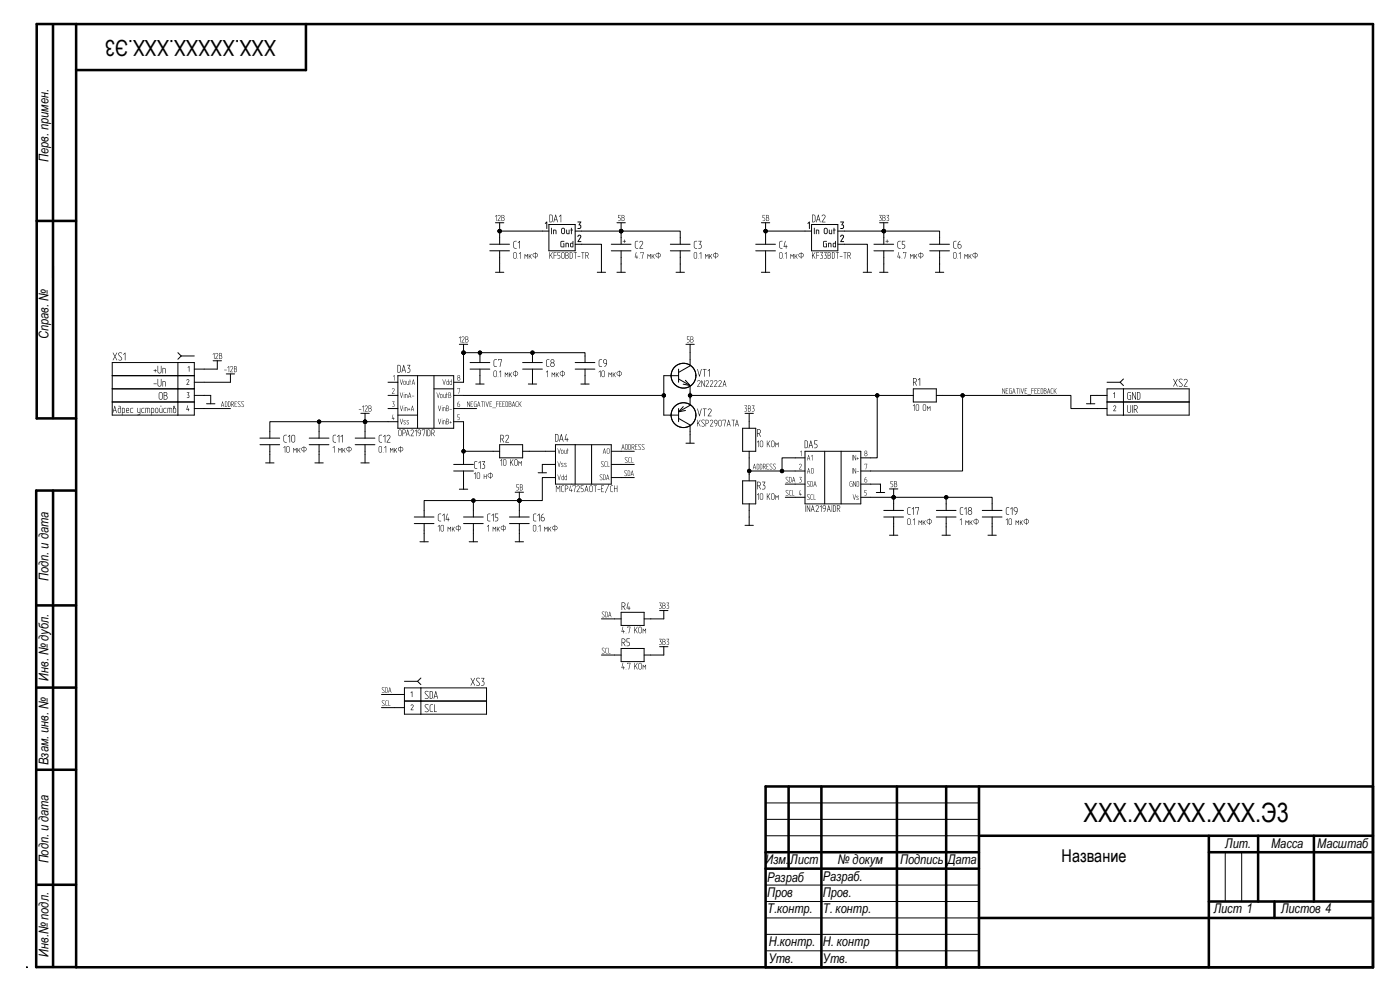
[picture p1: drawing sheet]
<svg xmlns="http://www.w3.org/2000/svg" width="420mm" height="297mm" viewBox="0 0 420 297" stroke-linecap="round" stroke-linejoin="round" font-family="sans-serif">
<defs><g id="words">
<text font-size="8" x="325.1" y="246.5">ХXX.XXXXX.XXX.Э3</text>
<text font-size="6.6" x="82.8" y="11.9" transform="rotate(-180 82.8 11.9)">ХXX.XXXXX.XXX.Э3</text>
<text font-size="5.3" x="318.5" y="258.3">Название</text>
<g font-size="4">
<text x="14.6" y="48.5" transform="rotate(-90 14.6 48.5)">Перв. примен.</text>
<text x="14.6" y="101.7" transform="rotate(-90 14.6 101.7)">Справ. №</text>
<text x="14.6" y="174.1" transform="rotate(-90 14.6 174.1)">Подп. и дата</text>
<text x="14.6" y="204.1" transform="rotate(-90 14.6 204.1)">Инв. № дубл.</text>
<text x="14.6" y="229.2" transform="rotate(-90 14.6 229.2)">Взам. инв. №</text>
<text x="367.5" y="254">Лит.</text>
<text x="381.3" y="254">Масса</text>
<text x="395.1" y="254">Масштаб</text>
<text x="14.6" y="258.8" transform="rotate(-90 14.6 258.8)">Подп. и дата</text>
<text x="229.7" y="259">Изм.Лист</text>
<text x="246.9" y="263.9">Разраб.</text>
<text x="251.3" y="259">№ докум</text>
<text x="270" y="259">Подпись Дата</text>
<text x="230.2" y="264.4">Разраб</text>
<text x="230.2" y="268.8">Пров</text>
<text x="246.9" y="268.8">Пров.</text>
<text x="230.2" y="273.8">Т.контр.</text>
<text x="246.9" y="273.8">Т. контр.</text>
<text x="364.1" y="273.8">Лист 1</text>
<text x="384.3" y="273.8">Листов 4</text>
<text x="14.6" y="286.9" transform="rotate(-90 14.6 286.9)">Инв.№ подл.</text>
<text x="230.6" y="283.6">Н.контр.</text>
<text x="246.9" y="283.6">Н. контр</text>
<text x="230.6" y="288.5">Утв.</text>
<text x="246.9" y="288.5">Утв.</text>
</g>
</g></defs>
<g fill="none" stroke="#000" stroke-width=".76">
<path d="M15.9 7.4v117.9M22.8 7.2v282.7h389.1v-282.7h-400.9v118.2h11.8M91.8 7.2v13.8h-69M11 66.2h11.8M10.9 147v142.8h11.8M10.9 147h11.8M15.9 147v142.8M11 181.5h11.8M11 206.1h11.8M11 230.7h11.8M236.6 235.7v24.6M246.4 235.7v54.2"/>
<path d="M269.1 235.7v54.2M283.8 235.7v54.2M293.7 235.7v54.2M411.9 235.7h-182.2v54.2M229.7 255.4h64M293.7 250.5h118.2M362.6 255.4h49.3M362.6 250.5v39.4M377.4 250.5v19.7M394.2 250.5v19.7M11 265.2h11.8M229.7 260.3h64"/>
<path d="M293.7 275.1h118.2M362.6 270.2h49.3M382.3 270.2v4.9"/>
</g>
<g fill="none" stroke="#000" stroke-width=".3">
<path d="M146.9 73.2h5.9M146.9 75.2h5.9M148.6 66.8h2.5M149.9 69.3h14.8M149.9 66.8v6.4M149.9 75.2v6.4M164.7 67.3h7.8v7.9h-7.8zM172.6 69.3h31.5v3.9M172.6 73.2h7.8v8.4M183.4 73.2h5.9M183.4 75.2h5.9M185.1 66.8h2.5"/>
<path d="M186.3 66.8v6.4M186.3 75.2v6.4M201.1 73.2h5.9M201.1 75.2h5.9M204.1 75.2v6.4M226.7 73.2h5.9M226.7 75.2h5.9M228.4 66.8h2.5M229.7 69.3h13.8M229.7 66.8v6.4M229.7 75.2v6.4M243.5 67.3h7.8v7.9h-7.8z"/>
<path d="M251.3 69.3h30.6v3.9M251.3 73.2h8.9v8.4M262.2 73.2h5.9M262.2 75.2h5.9M263.9 66.8h2.5M265.1 66.8v6.4M265.1 75.2v6.4M278.9 73.2h5.9M278.9 75.2h5.9M281.9 75.2v6.4M148.6 81.6h2.5M179.2 81.6h2.5"/>
<path d="M185.1 81.6h2.5M202.8 81.6h2.5M228.4 81.6h2.5M259 81.6h2.5M263.9 81.6h2.5M280.6 81.6h2.5M33.7 112.6h24.6M33.7 108.7h24.6v15.7h-24.6zM33.7 116.5h24.6M53.4 108.7v15.7M53.4 105.7l1 1M54.4 106.7l-1 1"/>
<path d="M54.4 106.7h3.9M58.3 118.5h4.9v2.5M63.9 108.1h2.5M65.2 108.1v2.5h-6.9M67.9 112.1h2.5M69.1 112.1v2.5h-10.8M116.4 114.6h3M116.4 118.5h3M119.4 112.6h16.7v15.8h-16.7zM125.3 112.6v15.8M130.2 112.6v15.8M130.2 116.5h5.9"/>
<path d="M136.1 118.5h63M137.8 103.2h2.5M139.1 105.7h20.6v3M139.1 103.2v11.4h-3M141 108.7h5.9M141 110.6h5.9M142.7 115.1h2.5M144 105.7v3M144 110.6v4.5M156.8 108.7h5.9M156.8 110.6h5.9M158.5 115.1h2.5"/>
<path d="M159.7 110.6v4.5M159.7 105.7h15.8v3M172.6 108.7h5.9M172.6 110.6h5.9M174.3 115.1h2.5M175.5 110.6v4.5M203.6 112.6h-4.5v11.8h4.5M203.6 110.6v4M203.6 113.6l3.4 1.9M204.9 115.1l2.1 .4M205.6 114l1.4 1.5M205.8 103.2h2.5"/>
<path d="M207 115.5v6l-3.4 1.9M207 118.5h67M207 103.2v6.4l-3.4 2M263.2 118.5v18.7h-5M274 116.5h6.9v4h-6.9zM280.9 118.5h40.4v3.9h10.8M288.8 118.5v22.7h-30.6M332.1 114.6h3.9M332.1 118.5h-4.9v2.5M332.1 116.5h24.6v7.9h-24.6zM336 114.6l1 .9M337 116.5v7.9"/>
<path d="M337 113.6l-1 1M33.7 120.5h24.6M58.3 122.4h10.8M62 121h2.5M78 133.3h5.9M78 131.3h5.9M79.7 138.7h2.5M80.9 133.3v5.4M92.8 133.3h5.9M92.8 131.3h5.9M94.5 138.7h2.5M95.7 126.4h-14.8v4.9"/>
<path d="M95.7 133.3v5.4M106.6 133.3h5.9M106.6 131.3h5.9M108.3 123.9h2.5M108.3 138.7h2.5M109.5 123.9v7.4M109.5 133.3v5.4M116.4 122.4h3M119.4 126.4h-23.7v4.9M119.4 124.4h5.9M136.1 126.4h3v12.8M136.1 122.4h6.9"/>
<path d="M136.1 139.2h5.9M139.1 135.2h10.8M149.9 133.3h6.9v3.9h-6.9zM156.8 135.2h9.8M166.6 133.3h16.8v11.8h-16.8zM166.6 139.2h-3.9v2.5M172.5 133.3v11.8M177.5 133.3v11.8M183.4 135.3h6.9M183.4 139.2h6.9M203.6 125.4l3.4 2v5.4M203.6 122.4v4"/>
<path d="M205 121.9l-1.4 1.5M205.6 123l-2 .4M205.8 132.8h2.5M222.8 128.4h3.9v6.9h-3.9zM223.5 123.9h2.5M224.7 123.9v4.5M224.7 135.3v5.9M241.5 137.2h-6.9v4M241.5 135.3h16.7v15.7h-16.7zM247.4 135.3v15.7M252.3 135.3v15.7M325.9 121h2.5"/>
<path d="M332.1 120.5h24.6M124.3 156.9h5.9M124.3 155h5.9M127.2 156.9v5.5M136.1 141.2h5.9M137.8 146.6h2.5M139.1 141.2v5.4M139.1 156.9h5.9M139.1 155h5.9M142 150v5M142 156.9v5.5M152.8 156.9h6"/>
<path d="M152.8 155h6M154.5 147.5h2.6M155.8 147.5v7.5M155.8 156.9v5.5M161.4 141.7h2.5M166.6 143.1h-3.9v6.9h-35.5v5M183.4 143.1h6.9M222.8 144.1h3.9v6.9h-3.9zM223.5 157.4h2.5M224.7 151v6.4M235.6 145.1h5.9M235.6 149h5.9"/>
<path d="M241.5 141.2h-16.8v2.9M258.2 149h39.4v4M258.2 145.1h5.9v2.5M262.9 147.6h2.5M265.1 155h5.9M265.1 153h5.9M266.8 146.5h2.5M268.1 146.5v6.5M268.1 155v5.4M280.9 155h5.9M280.9 153h5.9M283.8 149v4"/>
<path d="M283.8 155v5.4M294.7 155h5.9M294.7 153h5.9M297.6 155v5.4M126 162.4h2.5M140.8 162.4h2.5M154.5 162.4h2.6M266.8 160.4h2.5M282.6 160.4h2.5M296.4 160.4h2.5M180.4 196.3h5.9M180.4 185.5h5.9"/>
<path d="M186.3 183.5h6.9v4h-6.9zM186.3 194.4h6.9v3.9h-6.9zM197.9 193.8h2.5M197.9 183h2.5M199.1 193.8v2.5h-5.9M199.1 183v2.5h-5.9M114.4 208.1h6.9M114.4 212.1h6.9M121.3 206.2h24.7v7.8h-24.7zM121.3 210.1h24.7M121.3 204.2h4M125.3 204.2l1 1"/>
<path d="M126.3 206.2v7.8M126.3 203.2l-1 1M229.7 240.6h64M229.7 245.6h64M229.7 250.5h64M367.6 255.4v14.8M372.5 255.4v14.8M229.7 265.3h64M229.7 270.2h64M229.7 275.1h64M8 289.8l.1 .2zM229.7 280h64"/>
<path d="M229.7 285h64"/>
<circle cx="149.9" cy="69.3" r=".5"/>
<circle cx="186.3" cy="69.3" r=".5"/>
<circle cx="229.7" cy="69.3" r=".5"/>
<circle cx="265.1" cy="69.3" r=".5"/>
<circle cx="139.1" cy="105.7" r=".5"/>
<circle cx="144" cy="105.7" r=".5"/>
<circle cx="159.7" cy="105.7" r=".5"/>
<circle cx="199.1" cy="118.5" r=".5"/>
<circle cx="205" cy="112.6" r="3.7"/>
<circle cx="207" cy="118.5" r=".5"/>
<circle cx="263.2" cy="118.5" r=".5"/>
<circle cx="288.8" cy="118.5" r=".5"/>
<circle cx="95.7" cy="126.4" r=".5"/>
<circle cx="109.5" cy="126.4" r=".5"/>
<circle cx="139.1" cy="135.3" r=".5"/>
<circle cx="205" cy="124.4" r="3.7"/>
<circle cx="142" cy="150" r=".5"/>
<circle cx="155.8" cy="150" r=".5"/>
<circle cx="224.8" cy="141.2" r=".5"/>
<circle cx="234.6" cy="141.2" r=".5"/>
<circle cx="268.1" cy="149.1" r=".5"/>
<circle cx="283.9" cy="149.1" r=".5"/>
<circle cx="8.1" cy="289.9" r=".1"/>
</g>
<g fill="#000">
<path d="M163.5 66.9l.7-.4-.1 2.1-.2-.1v-1.7l-.3 .3zM173.3 66.4l1.1 .1-.5 .8a.7 .7 0 0 1 .5 .7 .7 .7 0 0 1-.6 .6l-.6-.1 .6-.2a.49 .49 0 0 0 .3-.5 .49 .49 0 0 0-.5-.4l.4-.7-.7-.1zM173.4 70.5a.57 .57 0 0 1 .8-.1 .57 .57 0 0 1 .1 .8l-.7 1.1h.8v.2h-1.1l.8-1.6a.36 .36 0 0 0-.4-.3 .36 .36 0 0 0-.3 .4zM187.2 71.8l.2 .4 .4 .1-.4 .1-.1 .4-.1-.4-.4-.1 .4-.1zM242.3 66.9l.6-.4v2.1l-.2-.1v-1.7l-.3 .3zM252.1 66.4l1.1 .1-.4 .8a.7 .7 0 0 1 .4 .7 .7 .7 0 0 1-.6 .6l-.5-.1 .5-.2a.49 .49 0 0 0 .3-.5 .49 .49 0 0 0-.5-.4l.4-.7-.7-.1zM252.2 70.5a.57 .57 0 0 1 .8-.1 .57 .57 0 0 1 .1 .8l-.7 1.1h.8v.2h-1.1l.8-1.6a.36 .36 0 0 0-.4-.3 .36 .36 0 0 0-.3 .4zM266.1 71.8l.1 .4 .4 .1-.4 .1-.1 .4-.1-.4-.4-.1 .4-.1zM56 113.8a.44 .44 0 0 1 .6-.1 .44 .44 0 0 1 .1 .6l-.6 .9 .7 .1h-.8l.6-1a.31 .31 0 0 0-.2-.5 .31 .31 0 0 0-.4 .2zM56.1 117.6h.7l-.3 .7a.49 .49 0 0 1 .3 .7 .49 .49 0 0 1-.7 .1l.5-.2v-.3l-.3-.2 .3-.7zM56.3 110.1l.5-.4v1.7l-.1-1.4-.3 .2zM117.6 116.5a.42 .42 0 0 1 .6-.1 .42 .42 0 0 1 .1 .6l-.6 .9 .7 .1h-.8l.6-1.1a.33 .33 0 0 0-.2-.4 .33 .33 0 0 0-.4 .2z"/>
<path d="M118.3 112.4v1.7l-.1-1.5-.3 .2zM137.2 116.4h.8l-.4 1.6 .3-1.5h-.6v.2zM334 118l.5-.4v1.7l-.2-1.5-.3 .3zM56.3 121.5l-.2 1.2h.3l.1-.4 .3 .5-.3 .4-.1-.3-.5-.1zM117.7 120.3h.6l-.3 .7a.5 .5 0 0 1 .4 .5 .5 .5 0 0 1-.4 .5l-.4-.1 .6-.2v-.4l-.3-.2 .3-.7zM117.9 124.2l-.2 1.2h.3l.1-.3v.3l.3 .1h-.3v.4l-.1-.4h-.4zM137.2 124.2l.7 .1h-.6v.6a.48 .48 0 0 1 .6 .6 .48 .48 0 0 1-.7 .3h.3a.36 .36 0 0 0 .3-.4 .36 .36 0 0 0-.3-.3l-.3-.1zM239.8 139.2a.42 .42 0 0 1 .5-.1 .42 .42 0 0 1 .2 .6l-.6 .9 .6 .1h-.8l.7-1.1a.33 .33 0 0 0-.2-.5 .33 .33 0 0 0-.5 .3zM240.4 135.1v1.6v-1.4l-.4 .2zM259.3 139h.9l-.4 1.7 .2-1.6h-.6v.2zM334 121.7a.44 .44 0 0 1 .7-.1 .44 .44 0 0 1 .1 .6l-.6 .9 .6 .1h-.8l.6-1.1a.31 .31 0 0 0-.2-.4 .31 .31 0 0 0-.4 .2zM239.8 143h.7l-.3 .7a.5 .5 0 0 1 .3 .4 .5 .5 0 0 1-.4 .5h-.3l.5-.3v-.4l-.3-.2 .3-.6z"/>
<path d="M240 146.9l-.2 1.2h.4v-.4l.1 .4h.2l-.2 .1-.1 .3v-.3h-.5zM259.3 146.9h.7l-.6 .1v.6a.48 .48 0 0 1 .7 .5 .48 .48 0 0 1-.8 .3h.3a.36 .36 0 0 0 .3-.3 .36 .36 0 0 0-.3-.4h-.3zM123.2 207.6l.5-.4v1.7l-.2-1.5-.2 .3zM123.3 211.3a.44 .44 0 0 1 .6-.1 .44 .44 0 0 1 .1 .6l-.6 .9 .6 .1h-.8l.6-1.1a.31 .31 0 0 0-.1-.4 .31 .31 0 0 0-.4 .2z"/>
<path d="M148.9 64.4l.1 1.9-.1-1.7-.4 .3zM149.3 64.6a.46 .46 0 0 1 .7-.1 .46 .46 0 0 1 .1 .6l-.7 1 .8 .1h-.9l.7-1.1a.36 .36 0 0 0-.2-.5 .36 .36 0 0 0-.5 .2zM150.6 65.3v.8h.3a.39 .39 0 0 0 .4-.4 .39 .39 0 0 0-.4-.4zM150.6 64.6v.6h.3a.33 .33 0 0 0 .3-.3 .33 .33 0 0 0-.3-.3zM150.5 64.4h.4a.46 .46 0 0 1 .4 .4 .46 .46 0 0 1-.2 .5 .52 .52 0 0 1 .3 .6 .52 .52 0 0 1-.5 .4l-.4-.1z"/>
<path d="M154.1 75.7l.6-.1 .2 .3 .1 1.2a.5 .5 0 0 1-.5 .5 .5 .5 0 0 1-.5-.5zM154.2 75.8l-.1 1.3a.36 .36 0 0 0 .4 .3 .36 .36 0 0 0 .3-.3v-1.2l-.2-.2zM155.3 77.5a.07 .07 0 0 1 .1 0 .07 .07 0 0 1-.1 0zM155.7 76l.5-.4v1.9l-.1-1.7zM157.4 76.2l.5 .5 .5-.5v1.3l-.2-1.1-.3 .5-.4-.5-.1 1.1zM158.7 76.1l.1 .8 .7-.8-.4 .6 .4 .8-.5-.7-.3 .7zM160 76l.5-.2 .1-.2v.2a.64 .64 0 0 1 .8 .7 .64 .64 0 0 1-.8 .6v.5l-.1-.5a.64 .64 0 0 1-.6-.3 .64 .64 0 0 1 .1-.8zM160.1 76.1l-.1 .6 .5 .3v-1zM160.6 76v1a.5 .5 0 0 0 .6-.5 .5 .5 0 0 0-.6-.5z"/>
<path d="M154.2 72.4l.8-.2-.8 .4v1.3l.2 .4 .6 .1a.65 .65 0 0 1-1-.5zM155.4 72.7l.6-.5v2.3l-.2-2-.4 .4z"/>
<path d="M164.8 75.6l.2 1 .8-1-.5 .8 .5 1.1-.6-.9-.4 .9zM166.1 75.6h.9l-.8 .1v.7l.8 .1-.8 .1v1zM167.3 75.6h.8l-.7 .1v.7a.57 .57 0 0 1 .7 .6 .57 .57 0 0 1-.8 .4h.3a.43 .43 0 0 0 .4-.4 .43 .43 0 0 0-.4-.4l-.3-.1zM168.5 75.7l.6-.1 .2 .3 .1 1.2a.5 .5 0 0 1-.5 .5 .5 .5 0 0 1-.5-.5zM168.6 75.8l-.1 1.3a.36 .36 0 0 0 .4 .3 .36 .36 0 0 0 .3-.3v-1.2l-.2-.2zM169.8 76.6v.8h.3a.43 .43 0 0 0 .4-.4 .43 .43 0 0 0-.4-.4zM169.8 75.7v.7h.3a.36 .36 0 0 0 .3-.3 .36 .36 0 0 0-.3-.4zM169.6 75.6h.5a.5 .5 0 0 1 .4 .3 .5 .5 0 0 1-.2 .6 .57 .57 0 0 1 .3 .6 .57 .57 0 0 1-.5 .5l-.5-.1zM171.1 75.7v1.7h.2l.3-.2v-1.1l-.2-.4zM170.9 75.6h.6l.2 .3 .1 1.2-.3 .4h-.6zM172.1 75.6h1l-.5 .1v1.9l-.1-1.9zM173.3 76.8h.8zM174.4 75.6h1l-.5 .1v1.9l-.1-1.9zM175.8 75.7v.9h.2a.43 .43 0 0 0 .5-.5 .43 .43 0 0 0-.5-.4zM175.6 75.6a.64 .64 0 0 1 .8 .1 .64 .64 0 0 1 0 .8l-.2 .2 .4 .8-.6-.8h-.2l-.2 .8z"/>
<path d="M165 64.5v2h.3l.3-.3 .1-1.3-.3-.4zM164.9 64.3a.68 .68 0 0 1 .9 .6v1.2a.64 .64 0 0 1-1 .5zM166.7 64.3l.6 2.3-.3-.6h-.6l-.4 .6zM166.7 64.7l-.3 1.1h.6zM167.7 64.8l.6-.4v2.2l-.1-2-.4 .4z"/>
<path d="M165.4 68.3l.2 .1-.1 1.8zM166 68.9h.8l.1 1.3-.2-.1v-.9l-.5-.1v1l-.2 .1z"/>
<path d="M168.2 72.3l1.1-.1v.2l-.9 .1v1.2l.7 .2v-.7l-.2-.1 .4-.1v1.1h-.9l-.2-.2zM169.7 72.8l.8 .1 .1 1.2h-.2l-.2-1.1h-.3v1l-.2 .1zM171.3 73.1v.7l.5 .1v-.9zM171.1 72.9l.7-.1 .1-.6 .1 1a.61 .61 0 0 1-.5 .9 .61 .61 0 0 1-.5-.9z"/>
<path d="M168.7 68.6l-.1 1a.34 .34 0 0 0 .3 .3 .34 .34 0 0 0 .4-.3l-.1-.9zM168.5 68.4a.59 .59 0 0 1 .7-.1 .59 .59 0 0 1 .3 .6v.7a.59 .59 0 0 1-.6 .6 .59 .59 0 0 1-.6-.6zM169.9 68.9h.2l.2 1h.3v-1h.2v1.3l-.8-.1zM171.3 68.3h.2v.5l.4 .1-.4 .2-.1 1.1-.1-1.1-.2-.2z"/>
<path d="M185.4 64.4l.8 .1-.6 .1v.6a.52 .52 0 0 1 .6 .6 .52 .52 0 0 1-.8 .3h.3a.4 .4 0 0 0 .4-.4 .4 .4 0 0 0-.4-.4h-.3zM186.6 65.3v.8h.3a.39 .39 0 0 0 .4-.4 .39 .39 0 0 0-.4-.4zM186.6 64.6v.6h.3a.33 .33 0 0 0 .3-.3 .33 .33 0 0 0-.3-.3zM186.5 64.4h.4a.46 .46 0 0 1 .4 .4 .46 .46 0 0 1-.2 .5 .52 .52 0 0 1 .3 .6 .52 .52 0 0 1-.5 .4l-.4-.1z"/>
<path d="M190.8 75.6l-.2 1.4h.4l.1-.4v.4l.3 .1h-.3v.5l-.1-.5h-.6zM191.7 77.5a.1 .1 0 0 1 .2 0 .1 .1 0 0 1-.2 0zM192.1 75.6h1l-.4 1.9 .3-1.8h-.7l-.1 .2zM194.3 76.2l.5 .5 .4-.5v1.3l-.1-1.1-.3 .5-.4-.5-.1 1.1zM195.5 76.1l.2 .8 .6-.8-.4 .6 .4 .8-.4-.7-.4 .7zM196.9 76l.5-.2v-.2l.1 .2a.64 .64 0 0 1 .7 .7 .64 .64 0 0 1-.7 .6l-.1 .5v-.5a.64 .64 0 0 1-.7-.3 .64 .64 0 0 1 .2-.8zM197 76.1l-.2 .6 .6 .3v-1zM197.5 76v1a.5 .5 0 0 0 .6-.5 .5 .5 0 0 0-.6-.5z"/>
<path d="M190.6 72.4l.8-.2-.8 .4v1.3l.3 .4 .5 .1a.65 .65 0 0 1-.9-.5zM191.9 72.4a.58 .58 0 0 1 .8-.1 .58 .58 0 0 1 .1 .8l-.8 1.2 .9 .2h-1.1l.9-1.5a.45 .45 0 0 0-.2-.6 .45 .45 0 0 0-.6 .3z"/>
<path d="M208.3 75.7l.5-.1 .3 .3v1.2a.5 .5 0 0 1-.5 .5 .5 .5 0 0 1-.5-.5zM208.4 75.8l-.1 1.3a.36 .36 0 0 0 .3 .3 .36 .36 0 0 0 .4-.3v-1.2l-.2-.2zM209.4 77.5a.1 .1 0 0 1 .2 0 .1 .1 0 0 1-.2 0zM209.8 76l.6-.4v1.9l-.2-1.7zM211.5 76.2l.5 .5 .5-.5v1.3l-.1-1.1-.4 .5-.3-.5-.2 1.1zM212.8 76.1l.1 .8 .7-.8-.4 .6 .4 .8-.5-.7-.3 .7zM214.1 76l.5-.2 .1-.2 .1 .2a.64 .64 0 0 1 .7 .7 .64 .64 0 0 1-.7 .6l-.1 .5-.1-.5a.64 .64 0 0 1-.6-.3 .64 .64 0 0 1 .1-.8zM214.2 76.1l-.1 .6 .5 .3v-1zM214.8 76v1a.5 .5 0 0 0 .6-.5 .5 .5 0 0 0-.6-.5z"/>
<path d="M208.3 72.4l.8-.2-.8 .4v1.3l.3 .4 .5 .1a.65 .65 0 0 1-1-.5zM209.5 72.2h1l-.5 1a.69 .69 0 0 1 .5 .7 .69 .69 0 0 1-.5 .6l-.5-.1 .8-.3v-.5l-.5-.3 .4-.9z"/>
<path d="M228.8 64.4l.8 .1-.7 .1v.6a.52 .52 0 0 1 .7 .6 .52 .52 0 0 1-.8 .3h.3a.4 .4 0 0 0 .3-.4 .4 .4 0 0 0-.3-.4h-.3zM230 65.3v.8h.2a.39 .39 0 0 0 .4-.4 .39 .39 0 0 0-.4-.4zM230 64.6v.6h.2a.33 .33 0 0 0 .4-.3 .33 .33 0 0 0-.4-.3zM229.9 64.4h.3a.46 .46 0 0 1 .5 .4 .46 .46 0 0 1-.2 .5 .52 .52 0 0 1 .2 .6 .52 .52 0 0 1-.5 .4l-.4-.1z"/>
<path d="M233.9 75.7l.5-.1 .3 .3v1.2a.5 .5 0 0 1-.5 .5 .5 .5 0 0 1-.5-.5zM234 75.8l-.1 1.3a.36 .36 0 0 0 .3 .3 .36 .36 0 0 0 .4-.3v-1.2l-.2-.2zM235 77.5a.1 .1 0 0 1 .2 0 .1 .1 0 0 1-.2 0zM235.4 76l.6-.4v1.9l-.1-1.7zM237.1 76.2l.5 .5 .5-.5v1.3l-.1-1.1-.4 .5-.3-.5-.1 1.1zM238.4 76.1l.1 .8 .7-.8-.4 .6 .4 .8-.5-.7-.3 .7zM239.7 76l.6-.2v-.2l.1 .2a.64 .64 0 0 1 .7 .7 .64 .64 0 0 1-.7 .6l-.1 .5v-.5a.64 .64 0 0 1-.7-.3 .64 .64 0 0 1 .1-.8zM239.8 76.1l-.1 .6 .6 .3v-1zM240.4 76v1a.5 .5 0 0 0 .6-.5 .5 .5 0 0 0-.6-.5z"/>
<path d="M233.9 72.4l.8-.2-.7 .4-.1 1.3 .3 .4 .6 .1a.65 .65 0 0 1-1-.5zM235.5 72.2l-.2 1.6h.4l.1-.5 .1 .5 .3 .1-.3 .1-.1 .5-.1-.5h-.6z"/>
<path d="M243.6 75.6l.1 1 .9-1-.6 .8 .6 1.1-.6-.9-.4 .9zM244.9 75.6h.8l-.7 .1v.7l.7 .1-.7 .1v1zM246 75.6h.9l-.4 .8a.59 .59 0 0 1 .4 .6 .59 .59 0 0 1-.5 .6l-.4-.1 .7-.3v-.5l-.4-.2 .4-.8zM247.2 75.6h.8l-.4 .8a.59 .59 0 0 1 .4 .6 .59 .59 0 0 1-.4 .6l-.4-.1 .7-.3v-.5l-.5-.2 .4-.8zM248.4 76.6v.8h.3a.43 .43 0 0 0 .5-.4 .43 .43 0 0 0-.5-.4zM248.4 75.7v.7h.3a.36 .36 0 0 0 .4-.3 .36 .36 0 0 0-.4-.4zM248.3 75.6h.4a.5 .5 0 0 1 .5 .3 .5 .5 0 0 1-.2 .6 .57 .57 0 0 1 .3 .6 .57 .57 0 0 1-.6 .5l-.4-.1zM249.7 75.7v1.7h.2l.4-.2v-1.1l-.2-.4zM249.6 75.6h.5l.3 .3v1.2l-.3 .4h-.5zM250.7 75.6h1l-.4 .1-.1 1.9v-1.9zM251.9 76.8h.9zM253 75.6h1l-.4 .1-.1 1.9-.1-1.9zM254.4 75.7v.9h.3a.43 .43 0 0 0 .4-.5 .43 .43 0 0 0-.4-.4zM254.3 75.6a.64 .64 0 0 1 .8 .1 .64 .64 0 0 1 0 .8l-.3 .2 .5 .8-.7-.8h-.2l-.1 .8z"/>
<path d="M243.8 64.5v2h.2l.4-.3 .1-1.3-.3-.4zM243.6 64.3a.68 .68 0 0 1 1 .6v1.2a.64 .64 0 0 1-1 .5zM245.4 64.3l.7 2.3-.3-.6h-.6l-.4 .6zM245.5 64.7l-.3 1.1h.6zM246.6 64.6a.58 .58 0 0 1 .8-.2 .58 .58 0 0 1 .1 .8l-.8 1.3 .9 .1h-1.1l.9-1.5a.45 .45 0 0 0-.2-.6 .45 .45 0 0 0-.6 .3z"/>
<path d="M244.2 68.3l.2 .1-.1 1.8zM244.8 68.9h.8l.1 1.3-.2-.1v-.9l-.5-.1v1l-.2 .1z"/>
<path d="M247 72.3l1.1-.1v.2l-.9 .2v1.2l.6 .1v-.7l-.1-.1 .4-.1v1.1h-.9l-.3-.2zM248.5 72.8l.8 .1 .1 1.2h-.2l-.2-1.1h-.3v1l-.2 .1zM250.1 73.1v.7l.4 .1v-.9zM249.9 72.9l.6-.1 .2-.6 .1 1a.61 .61 0 0 1-.5 .9 .61 .61 0 0 1-.5-.9z"/>
<path d="M247.5 68.6l-.1 1a.34 .34 0 0 0 .3 .3 .34 .34 0 0 0 .4-.3l-.1-.9zM247.3 68.4a.59 .59 0 0 1 .6-.1 .59 .59 0 0 1 .4 .6v.7a.59 .59 0 0 1-.6 .6 .59 .59 0 0 1-.6-.6zM248.7 68.9h.2l.1 1h.4v-1h.2v1.3l-.8-.1zM250.1 68.3h.2v.5l.4 .1-.4 .2-.1 1.1-.1-1.1-.2-.2z"/>
<path d="M263.7 64.4l.8 .1-.4 .7a.55 .55 0 0 1 .4 .5 .55 .55 0 0 1-.4 .6l-.4-.1 .6-.2v-.5l-.3-.2 .3-.7zM264.9 65.3v.8h.3a.39 .39 0 0 0 .3-.4 .39 .39 0 0 0-.3-.4zM264.9 64.6v.6h.3a.33 .33 0 0 0 .3-.3 .33 .33 0 0 0-.3-.3zM264.8 64.4h.4a.46 .46 0 0 1 .4 .4 .46 .46 0 0 1-.2 .5 .52 .52 0 0 1 .3 .6 .52 .52 0 0 1-.5 .4l-.4-.1zM266 64.4l.7 .1-.3 .7a.55 .55 0 0 1 .3 .5 .55 .55 0 0 1-.4 .6l-.4-.1 .7-.2v-.5l-.4-.2 .4-.7z"/>
<path d="M269.6 75.6l-.2 1.4h.4l.1-.4v.4l.3 .1h-.3v.5l-.1-.5h-.6zM270.5 77.5a.07 .07 0 0 1 .1 0 .07 .07 0 0 1-.1 0zM270.9 75.6h1l-.5 1.9 .3-1.8h-.7v.2zM273.1 76.2l.4 .5 .5-.5v1.3l-.1-1.1-.4 .5-.3-.5-.1 1.1zM274.3 76.1l.1 .8 .7-.8-.4 .6 .4 .8-.5-.7-.3 .7zM275.6 76l.6-.2v-.2l.1 .2a.64 .64 0 0 1 .7 .7 .64 .64 0 0 1-.7 .6l-.1 .5v-.5a.64 .64 0 0 1-.7-.3 .64 .64 0 0 1 .1-.8zM275.7 76.1l-.1 .6 .6 .3v-1zM276.3 76v1a.5 .5 0 0 0 .6-.5 .5 .5 0 0 0-.6-.5z"/>
<path d="M269.4 72.4l.8-.2-.8 .4v1.3l.3 .4 .5 .1a.65 .65 0 0 1-1-.5zM270.6 72.2l1 .1-.9 .1v.8a.66 .66 0 0 1 .9 .7 .66 .66 0 0 1-1 .5l.4-.1a.5 .5 0 0 0 .4-.5 .5 .5 0 0 0-.4-.5h-.4z"/>
<path d="M286.1 75.7l.5-.1 .3 .3v1.2a.5 .5 0 0 1-.5 .5 .5 .5 0 0 1-.5-.5zM286.2 75.8l-.1 1.3a.36 .36 0 0 0 .3 .3 .36 .36 0 0 0 .4-.3v-1.2l-.2-.2zM287.2 77.5a.1 .1 0 0 1 .2 0 .1 .1 0 0 1-.2 0zM287.6 76l.6-.4v1.9l-.1-1.7zM289.3 76.2l.5 .5 .5-.5v1.3l-.1-1.1-.4 .5-.3-.5-.1 1.1zM290.6 76.1l.1 .8 .7-.8-.4 .6 .4 .8-.5-.7-.3 .7zM291.9 76l.6-.2v-.2l.1 .2a.64 .64 0 0 1 .7 .7 .64 .64 0 0 1-.7 .6l-.1 .5v-.5a.64 .64 0 0 1-.7-.3 .64 .64 0 0 1 .1-.8zM292 76.1l-.1 .6 .6 .3v-1zM292.6 76v1a.5 .5 0 0 0 .6-.5 .5 .5 0 0 0-.6-.5z"/>
<path d="M286.1 72.4l.8-.2-.7 .4-.1 1.3 .3 .4 .6 .1a.65 .65 0 0 1-1-.5zM287.7 72.4l.4-.2-.6 1h.4a.62 .62 0 0 1 .6 .5 .62 .62 0 0 1-.5 .7 .62 .62 0 0 1-.7-.5v-.8zM287.4 73.3v.6a.47 .47 0 0 0 .6 .4 .47 .47 0 0 0 .4-.6 .47 .47 0 0 0-.5-.4z"/>
<path d="M33.9 105.7l.6 1 .6-1-.5 1.1 .5 1.2-.6-1-.7 .9 .6-1.1zM35.6 105.8a.6 .6 0 0 1 1 .1h-.1a.45 .45 0 0 0-.7-.1 .45 .45 0 0 0 0 .6l.6 .7a.56 .56 0 0 1 0 .9 .56 .56 0 0 1-.9-.3l.1 .1a.45 .45 0 0 0 .7 .1 .45 .45 0 0 0 0-.7l-.8-.9zM37 106.2l.6-.5v2.3l-.1-2-.5 .3z"/>
<path d="M46.1 111h.4l.1-.4v.4l.4 .1-.4 .1v.4l-.1-.4zM47.3 109.6l.1 1.8a.41 .41 0 0 0 .4 .4 .41 .41 0 0 0 .5-.4v-1.8l.1 1.8a.58 .58 0 0 1-.6 .5 .58 .58 0 0 1-.5-.5zM48.8 110.3h.6l.3 .3v1.3l-.1-1.3-.3-.2h-.4l-.1 1.5z"/>
<path d="M46.1 115h.9zM47.3 113.6l.1 1.7a.41 .41 0 0 0 .4 .4 .41 .41 0 0 0 .5-.4v-1.8l.1 1.8a.58 .58 0 0 1-.6 .6 .58 .58 0 0 1-.5-.6zM48.8 114.2h.6l.3 .3v1.3l-.1-1.2-.3-.2h-.4l-.1 1.4z"/>
<path d="M47.8 117.7a.58 .58 0 0 1 .6-.2 .58 .58 0 0 1 .4 .6v1.1a.58 .58 0 0 1-.6 .6 .58 .58 0 0 1-.6-.6zM47.9 117.8l-.1 1.4a.41 .41 0 0 0 .4 .4 .41 .41 0 0 0 .4-.4v-1.3l-.2-.2zM49.3 118.6v1h.3a.5 .5 0 0 0 .5-.5 .5 .5 0 0 0-.5-.5zM49.3 117.7v.8h.3a.41 .41 0 0 0 .4-.4 .41 .41 0 0 0-.4-.4zM49.1 117.5h.5a.58 .58 0 0 1 .6 .4 .58 .58 0 0 1-.3 .7 .66 .66 0 0 1 .3 .7 .66 .66 0 0 1-.6 .5l-.5-.1z"/>
<path d="M64.2 105.8l.1 1.8-.1-1.6-.4 .2zM64.6 106a.46 .46 0 0 1 .7-.1 .46 .46 0 0 1 .1 .6l-.7 1 .7 .1h-.8l.7-1.2a.36 .36 0 0 0-.2-.5 .36 .36 0 0 0-.5 .3zM65.9 106.7v.8h.3a.39 .39 0 0 0 .3-.4 .39 .39 0 0 0-.3-.4zM65.9 105.9v.7h.3a.33 .33 0 0 0 .3-.4 .33 .33 0 0 0-.3-.3zM65.8 105.8h.4a.46 .46 0 0 1 .4 .3 .46 .46 0 0 1-.2 .5 .52 .52 0 0 1 .3 .6 .52 .52 0 0 1-.5 .4l-.4-.1z"/>
<path d="M67.3 110.8l.7 .1zM68.2 110.1l.5-.4v1.8l-.1-1.6zM69.1 109.9a.46 .46 0 0 1 .6-.1 .46 .46 0 0 1 .2 .6l-.7 1 .7 .1h-.9l.7-1.1a.36 .36 0 0 0-.2-.5 .36 .36 0 0 0-.4 .2zM70.3 110.6v.8h.3a.39 .39 0 0 0 .4-.4 .39 .39 0 0 0-.4-.4zM70.3 109.8v.7h.3a.33 .33 0 0 0 .3-.3 .33 .33 0 0 0-.3-.4zM70.2 109.7h.4a.46 .46 0 0 1 .4 .3 .46 .46 0 0 1-.2 .6 .52 .52 0 0 1 .3 .6 .52 .52 0 0 1-.5 .3h-.4z"/>
<path d="M119.4 109.5v2h.3l.3-.2 .1-1.4-.3-.3zM119.3 109.4a.68 .68 0 0 1 .9 .5v1.2a.64 .64 0 0 1-1 .5zM121.1 109.4l.6 2.3-.3-.7h-.6l-.3 .6zM121.1 109.8l-.3 1h.6zM122.1 109.4h1l-.4 1a.69 .69 0 0 1 .4 .6 .69 .69 0 0 1-.5 .7l-.5-.1 .8-.3v-.6l-.5-.3 .5-.9z"/>
<path d="M120 113.7l.4 1.4 .5-1.4-.4 1.6zM121.2 114.3l-.1 .7a.24 .24 0 0 0 .3 .3 .24 .24 0 0 0 .2-.3v-.6zM121.1 114.2h.5l.1 .8a.36 .36 0 0 1-.3 .4 .36 .36 0 0 1-.4-.4zM122 114.2l.1 .9 .2 .1h.3l.1-1v1.1l-.7-.2zM122.9 113.7l.1 .5h.3l-.3 .1v1.1zM124 113.7l.4 1.7-.2-.5h-.4l-.3 .4zM124 114l-.2 .8h.4z"/>
<path d="M120 117.7l.4 1.3 .5-1.3-.4 1.6zM121.2 118.1v1.2zM121.2 117.7a.06 .06 0 0 1 .1 0 .06 .06 0 0 1-.1 0zM121.5 118.1l.7 .2v1l-.1-.9-.2-.2h-.3l-.1 1.1zM122.9 117.6l.4 1.7-.2-.5h-.4l-.3 .5zM122.9 117.9l-.2 .8h.4zM123.6 118.7h.7z"/>
<path d="M131 117.7l.4 1.3 .5-1.3-.4 1.6zM132.2 118.3l-.1 .7a.24 .24 0 0 0 .3 .2 .24 .24 0 0 0 .2-.2v-.7zM132.1 118.2h.5l.1 .8a.36 .36 0 0 1-.3 .3 .36 .36 0 0 1-.4-.3zM133 118.1l.1 .9 .2 .2h.3l.1-1.1v1.2l-.7-.2zM134 117.6l.1 .5 .2 .1h-.2l-.1 1.1zM134.7 118.5v.7h.2a.36 .36 0 0 0 .3-.4 .36 .36 0 0 0-.3-.3zM134.7 117.7v.6h.2a.3 .3 0 0 0 .3-.3 .3 .3 0 0 0-.3-.3zM134.5 117.6h.4a.42 .42 0 0 1 .4 .3 .42 .42 0 0 1-.2 .5 .48 .48 0 0 1 .3 .5 .48 .48 0 0 1-.5 .4l-.4-.1z"/>
<path d="M132.8 113.7l.4 1.4 .5-1.4-.4 1.6zM134.1 114.4v.7l.4 .1v-.9zM134.6 113.7l.1 1.6h-.5l-.2-.9 .5-.2zM135.1 114.4l-.1 .7 .5 .1v-.9zM135.5 113.7l.1 1.6h-.5l-.2-.9 .6-.2z"/>
<path d="M137.3 112.5a.42 .42 0 0 1 .6 .1 .42 .42 0 0 1-.1 .6 .48 .48 0 0 1 .2 .7 .48 .48 0 0 1-.8 0 .48 .48 0 0 1 .2-.7l-.2-.4zM137.3 113.6a.36 .36 0 0 0 .7 0 .36 .36 0 0 0-.7 0zM137.3 112.8a.3 .3 0 0 0 .6 0 .3 .3 0 0 0-.6 0z"/>
<path d="M138.1 100.8v1.9v-1.7l-.4 .3zM138.5 101a.46 .46 0 0 1 .6-.1 .46 .46 0 0 1 .2 .6l-.7 1 .7 .1h-.8l.7-1.1a.36 .36 0 0 0-.2-.5 .36 .36 0 0 0-.5 .2zM139.8 101.7v.8h.2a.39 .39 0 0 0 .4-.4 .39 .39 0 0 0-.4-.4zM139.8 101v.6h.2a.33 .33 0 0 0 .3-.3 .33 .33 0 0 0-.3-.3zM139.6 100.8h.4a.46 .46 0 0 1 .5 .4 .46 .46 0 0 1-.2 .5 .52 .52 0 0 1 .2 .6 .52 .52 0 0 1-.5 .4l-.4-.1z"/>
<path d="M148.2 111.2l.5-.1 .3 .2 .1 1.2a.5 .5 0 0 1-.5 .5 .5 .5 0 0 1-.5-.5zM148.3 111.3l-.1 1.2a.36 .36 0 0 0 .4 .4 .36 .36 0 0 0 .3-.4v-1.1l-.2-.2zM149.3 113a.1 .1 0 0 1 .2 0 .1 .1 0 0 1-.2 0zM149.8 111.5l.5-.4v1.9l-.1-1.7zM151.5 111.6l.5 .6 .4-.6v1.4l-.1-1.1-.3 .5-.4-.5-.1 1.1zM152.7 111.6l.1 .7 .7-.7-.4 .6 .4 .8-.5-.7-.3 .7zM154.1 111.5l.5-.2v-.3l.1 .3a.64 .64 0 0 1 .7 .7 .64 .64 0 0 1-.7 .6l-.1 .4v-.4a.64 .64 0 0 1-.7-.4 .64 .64 0 0 1 .2-.7zM154.2 111.6l-.2 .6 .6 .3v-1zM154.7 111.5v1a.5 .5 0 0 0 .6-.5 .5 .5 0 0 0-.6-.5z"/>
<path d="M148.2 107.8l.8-.1-.7 .4-.1 1.3 .3 .4 .6 .1a.65 .65 0 0 1-1-.5zM149.4 107.7h1.2l-.6 2.3 .4-2.2h-.8l-.1 .3z"/>
<path d="M163.8 111.5l.6-.4v1.9l-.2-1.7zM165.5 111.6l.5 .6 .5-.6v1.4l-.1-1.1-.4 .5-.3-.5-.2 1.1zM166.8 111.6l.1 .7 .7-.7-.4 .6 .4 .8-.5-.7-.3 .7zM168.1 111.5l.5-.2 .1-.3 .1 .3a.64 .64 0 0 1 .7 .7 .64 .64 0 0 1-.7 .6l-.1 .4-.1-.4a.64 .64 0 0 1-.6-.4 .64 .64 0 0 1 .1-.7zM168.2 111.6l-.1 .6 .5 .3v-1zM168.8 111.5v1a.5 .5 0 0 0 .5-.5 .5 .5 0 0 0-.5-.5z"/>
<path d="M164 107.8l.8-.1-.8 .4v1.3l.2 .4 .6 .1a.65 .65 0 0 1-1-.5zM165.3 107.8a.58 .58 0 0 1 .9 .1 .58 .58 0 0 1-.2 .8 .66 .66 0 0 1 .2 1 .66 .66 0 0 1-1 0 .66 .66 0 0 1 .2-1l-.3-.5zM165.2 109.3a.5 .5 0 0 0 1 0 .5 .5 0 0 0-1 0zM165.3 108.2a.41 .41 0 0 0 .8 0 .41 .41 0 0 0-.8 0z"/>
<path d="M179.6 111.5l.6-.4-.1 1.9-.1-1.7zM180.6 111.2l.5-.1 .3 .2v1.2a.5 .5 0 0 1-.5 .5 .5 .5 0 0 1-.5-.5zM180.7 111.3l-.1 1.2a.36 .36 0 0 0 .3 .4 .36 .36 0 0 0 .4-.4v-1.1l-.2-.2zM182.6 111.6l.5 .6 .4-.6v1.4l-.1-1.1-.3 .5-.4-.5-.1 1.1zM183.9 111.6l.1 .7 .7-.7-.4 .6 .4 .8-.5-.7-.3 .7zM185.2 111.5l.5-.2 .1-.3v.3a.64 .64 0 0 1 .7 .7 .64 .64 0 0 1-.7 .6v.4l-.1-.4a.64 .64 0 0 1-.7-.4 .64 .64 0 0 1 .2-.7zM185.3 111.6l-.1 .6 .5 .3v-1zM185.8 111.5v1a.5 .5 0 0 0 .6-.5 .5 .5 0 0 0-.6-.5z"/>
<path d="M179.8 107.8l.8-.1-.8 .4v1.3l.2 .4 .6 .1a.65 .65 0 0 1-1-.5zM181.1 107.8a.58 .58 0 0 1 .6-.1 .58 .58 0 0 1 .4 .5l-.1 1a.65 .65 0 0 1-.7 .7l.6-.9h-.4a.68 .68 0 0 1-.5-.5 .68 .68 0 0 1 .1-.7zM181.2 108v.7l.7 .1-.1-.8z"/>
<path d="M206.1 100.8l.8 .1-.7 .1v.6a.52 .52 0 0 1 .7 .6 .52 .52 0 0 1-.8 .3h.3a.4 .4 0 0 0 .3-.4 .4 .4 0 0 0-.3-.4h-.3zM207.3 101.7v.8h.2a.39 .39 0 0 0 .4-.4 .39 .39 0 0 0-.4-.4zM207.3 101v.6h.2a.33 .33 0 0 0 .4-.3 .33 .33 0 0 0-.4-.3zM207.2 100.8h.3a.46 .46 0 0 1 .5 .4 .46 .46 0 0 1-.2 .5 .52 .52 0 0 1 .2 .6 .52 .52 0 0 1-.5 .4l-.4-.1z"/>
<path d="M209.2 110.6l.6 1.9 .7-1.9-.6 2.3zM210.8 110.6l1.2 .1-.5 .1-.1 2.1-.1-2.1zM212.3 111.1l.7-.5-.1 2.3-.1-2-.4 .4z"/>
<path d="M209.2 114.2a.5 .5 0 0 1 .7-.2 .5 .5 0 0 1 .2 .7l-.8 1.1 .8 .1h-.9l.7-1.2a.39 .39 0 0 0-.2-.6 .39 .39 0 0 0-.5 .3zM210.4 114l.9 1.6 .1-1.6v1.9l-.8-1.5-.2 1.5zM211.8 114.2a.5 .5 0 0 1 .7-.2 .5 .5 0 0 1 .1 .7l-.7 1.1 .8 .1h-1l.8-1.2a.39 .39 0 0 0-.2-.6 .39 .39 0 0 0-.6 .3zM213.1 114.2a.5 .5 0 0 1 .6-.2 .5 .5 0 0 1 .2 .7l-.7 1.1 .7 .1h-.9l.8-1.2a.39 .39 0 0 0-.3-.6 .39 .39 0 0 0-.5 .3zM214.3 114.2a.5 .5 0 0 1 .7-.2 .5 .5 0 0 1 .1 .7l-.7 1.1 .8 .1h-1l.8-1.2a.39 .39 0 0 0-.2-.6 .39 .39 0 0 0-.5 .3zM215.6 114.2a.5 .5 0 0 1 .7-.2 .5 .5 0 0 1 .1 .7l-.7 1.1 .8 .1h-1l.8-1.2a.39 .39 0 0 0-.2-.6 .39 .39 0 0 0-.5 .3zM217.3 114l.6 1.9-.3-.5h-.5l-.3 .5zM217.3 114.3l-.2 .9h.5z"/>
<path d="M274.1 113.5v1h.3a.5 .5 0 0 0 .5-.5 .5 .5 0 0 0-.5-.5zM273.9 113.3a.74 .74 0 0 1 .9 .2 .74 .74 0 0 1 .1 .9l-.4 .2 .6 1-.8-1h-.2l-.2 1zM275.4 113.8l.6-.5v2.3l-.1-2-.4 .4z"/>
<path d="M300.7 116.4l.7 1.3 .1-1.3v1.6l-.7-1.3-.1 1.3zM301.8 116.4h.6l-.5 .1v.6h.3l-.3 .1v.7l.5 .1h-.6zM302.8 116.5l.7-.1-.7 .4 .2 1.1h.4v-.7l-.2-.1h.3v.9h-.6l-.2-.2zM304.1 116.4l.5 1.6-.2-.5h-.5l-.2 .5zM304.1 116.6l-.2 .8h.4zM304.9 116.4h.8l-.4 .1v1.5l-.1-1.5zM305.9 116.4l.1 1.6zM306.2 116.4l.5 1.3 .5-1.3-.5 1.6zM307.4 116.4h.7l-.6 .1v.6h.4l-.4 .1v.7l.6 .1h-.7zM308.2 118.3l1.1 .1zM309.4 116.4h.7l-.6 .1v.6h.6l-.6 .1v.8zM310.4 116.4h.6l-.5 .1v.6h.3l-.3 .1v.7l.5 .1h-.6zM311.3 116.4h.7l-.6 .1v.6h.3l-.3 .1v.7l.6 .1h-.7zM312.3 116.5v1.4h.2l.3-.2v-.9zM312.2 116.4l.7 .2v1l-.2 .4h-.5zM313.3 117.2v.7h.2a.36 .36 0 0 0 .4-.4 .36 .36 0 0 0-.4-.3zM313.3 116.5v.6h.2a.3 .3 0 0 0 .3-.3 .3 .3 0 0 0-.3-.3zM313.2 116.4h.3a.42 .42 0 0 1 .4 .3 .42 .42 0 0 1-.2 .4 .48 .48 0 0 1 .3 .6 .48 .48 0 0 1-.5 .3h-.4zM314.6 116.4l.4 1.6-.2-.5h-.5l-.2 .5zM314.6 116.6l-.2 .8h.4zM315.3 116.5l.6-.1-.6 .4 .1 .9 .5 .2a.42 .42 0 0 1-.4 .1 .42 .42 0 0 1-.3-.4zM316.1 116.4l.2 .8 .7-.8-.5 .7 .4 .9-.5-.8-.3 .8z"/>
<path d="M338.3 117.7l1-.2-.7 .2-.3 .4v1.1l.3 .4h.5v-1h-.3l.5-.1v1.3h-.7l-.4-.3zM339.7 117.5l.9 1.8 .2-1.8v2.3l-1-1.9-.1 1.9zM341.3 117.7v1.9h.2l.4-.2v-1.3l-.2-.4zM341.1 117.5a.68 .68 0 0 1 1 .6v1.1a.64 .64 0 0 1-1 .5z"/>
<path d="M352 113.6l.6 .9 .7-.9-.6 1.1 .5 1.2-.6-1-.6 .9 .5-1.1zM353.7 113.7a.6 .6 0 0 1 1 .1h-.1a.45 .45 0 0 0-.6-.2 .45 .45 0 0 0-.1 .7l.7 .7a.56 .56 0 0 1-.1 .8 .56 .56 0 0 1-.8-.2 .45 .45 0 0 0 .7 .2 .45 .45 0 0 0 .1-.7l-.9-.9zM355.2 113.8a.58 .58 0 0 1 .8-.1 .58 .58 0 0 1 .2 .7l-.9 1.3 .9 .1-1.1 .1 .9-1.5a.45 .45 0 0 0-.2-.7 .45 .45 0 0 0-.6 .3z"/>
<path d="M34.4 121.6l.6 2.2-.3-.6h-.6l-.3 .5zM34.4 122l-.2 1h.5zM35.6 122.5l-.1 .9a.31 .31 0 0 0 .3 .3 .31 .31 0 0 0 .3-.3v-1zM35.5 121.6l.7 .3 .1 1.5a.46 .46 0 0 1-.5 .4 .46 .46 0 0 1-.4-.4l.1-1 .6-.2-.1-.3zM36.7 122.4v1.2h.5l.1-1zM36.6 122.3h.6l.3 .4v.8l-.8 .3v.6zM37.9 122.4l.2-.1a.52 .52 0 0 1 .6 .2 .52 .52 0 0 1 0 .6h-.7v.2l.2 .3 .5 .2-.8-.2zM38.1 122.5l-.1 .4h.6l-.1-.4zM39.2 122.4l.7-.1-.5 .1-.2 .3 .1 .8 .6 .3-.6-.1-.2-.2zM41.2 122.3l.2 1.1 .2 .2h.3l.2-1.3v1.6a.49 .49 0 0 1-.3 .5 .49 .49 0 0 1-.5-.1l.6-.1v-.4l-.7-.3zM42.5 122.4l.8-.1-.6 .1-.1 .3 .1 .8 .6 .3-.6-.1-.3-.2zM43.7 122.3l1.2 .1 .1 1.4-.2-1.2-.2-.2h-.2l-.1 1.4v-1.4h-.5l-.1 1.4zM45.5 122.4v1.2h.4l.2-1zM45.4 122.3h.6l.3 .4-.1 .8-.7 .3-.1 .6zM46.8 122.4l-.1 1a.31 .31 0 0 0 .3 .3 .31 .31 0 0 0 .3-.3v-.9zM46.7 122.3h.7l.1 1.1a.46 .46 0 0 1-.5 .4 .46 .46 0 0 1-.4-.4zM47.8 122.3l.2 1.1 .3 .2h.3l.1-1.3v1.5l-.6-.1-.3-.2zM48 121.6l.5 .1zM49.2 122.4l.7-.1-.5 .1-.2 .3 .1 .8 .6 .3-.6-.1-.2-.2zM50.3 122.3l1.2 .1 .1 1.4-.1-1.2-.3-.2h-.2l-.1 1.4v-1.4h-.5l-.1 1.4zM52 121.7a.32 .32 0 0 1 .5 .1 .32 .32 0 0 1-.1 .4l.4 .3v.9a.46 .46 0 0 1-.4 .4 .46 .46 0 0 1-.5-.4zM52.1 121.8v.6l.3-.4zM52.2 122.5l-.1 .9a.31 .31 0 0 0 .3 .3 .31 .31 0 0 0 .3-.3v-.8z"/>
<path d="M66.7 120.3l.5 1.7-.2-.5h-.5l-.2 .4zM66.8 120.6l-.2 .8h.4zM67.6 120.4v1.4h.2l.3-.1v-1zM67.5 120.3l.7 .3v.9l-.3 .4h-.4zM68.5 120.4v1.4h.2l.3-.1v-1zM68.4 120.3l.7 .3v.9l-.2 .4h-.5zM69.5 120.4v.7h.2a.36 .36 0 0 0 .4-.3 .36 .36 0 0 0-.4-.4zM69.4 120.3a.53 .53 0 0 1 .6 .1 .53 .53 0 0 1 0 .7l-.2 .1 .4 .7-.7-.7-.1 .7zM70.4 120.3h.7l-.6 .1v.6l.4 .1h-.4v.7l.6 .1h-.7zM71.4 120.4h.8l-.8 .2 .8 1a.42 .42 0 0 1-.4 .4 .42 .42 0 0 1-.4-.2l.4 .1 .2-.2-.7-.9zM72.4 120.4h.8l-.7 .2 .7 1a.42 .42 0 0 1-.3 .4 .42 .42 0 0 1-.5-.2l.4 .1 .3-.2-.7-.9z"/>
<path d="M85 134.1l.6-.4v2l-.2-1.8zM86 133.8l.6-.1 .2 .3 .1 1.2a.5 .5 0 0 1-.5 .5 .5 .5 0 0 1-.5-.5zM86.1 133.9l-.1 1.3a.36 .36 0 0 0 .4 .3 .36 .36 0 0 0 .3-.3v-1.2l-.2-.1zM88 134.3l.5 .5 .5-.5v1.4l-.2-1.1-.3 .5-.4-.5-.1 1.1zM89.3 134.3l.1 .7 .7-.7-.4 .5 .4 .9-.5-.7-.3 .7zM90.6 134.2l.5-.2 .1-.3 .1 .3a.64 .64 0 0 1 .7 .6 .64 .64 0 0 1-.7 .7l-.1 .4-.1-.4a.64 .64 0 0 1-.6-.4 .64 .64 0 0 1 .1-.7zM90.7 134.3l-.1 .5 .5 .3v-1zM91.3 134.1v1a.5 .5 0 0 0 .5-.5 .5 .5 0 0 0-.5-.5z"/>
<path d="M85.2 130.5l.8-.2-.8 .4v1.4l.3 .3 .5 .1a.65 .65 0 0 1-1-.4zM86.4 130.8l.6-.4v2.2l-.1-2-.5 .4zM87.6 130.5a.58 .58 0 0 1 .6-.1 .58 .58 0 0 1 .3 .5v1.2a.58 .58 0 0 1-.5 .5 .58 .58 0 0 1-.6-.5zM87.7 130.6l-.1 1.5a.41 .41 0 0 0 .4 .4 .41 .41 0 0 0 .4-.4l-.1-1.4-.2-.2z"/>
<path d="M99.8 134.1l.6-.4-.1 2-.1-1.8zM101.5 134.3l.5 .5 .5-.5v1.4l-.1-1.1-.4 .5-.4-.5-.1 1.1zM102.8 134.3l.1 .7 .7-.7-.4 .5 .4 .9-.5-.7-.3 .7zM104.1 134.2l.5-.2 .1-.3 .1 .3a.64 .64 0 0 1 .7 .6 .64 .64 0 0 1-.7 .7l-.1 .4-.1-.4a.64 .64 0 0 1-.6-.4 .64 .64 0 0 1 .1-.7zM104.2 134.3l-.1 .5 .5 .3v-1zM104.8 134.1v1a.5 .5 0 0 0 .5-.5 .5 .5 0 0 0-.5-.5z"/>
<path d="M100 130.5l.8-.2-.8 .4v1.4l.2 .3 .6 .1a.65 .65 0 0 1-1-.4zM101.2 130.8l.6-.4v2.2l-.2-2-.4 .4zM102.2 130.8l.6-.4v2.2l-.1-2-.5 .4z"/>
<path d="M107.6 122.7h.8zM108.6 121.9l.5-.3v1.7l-.1-1.5zM109.5 121.7a.46 .46 0 0 1 .6-.1 .46 .46 0 0 1 .1 .6l-.6 1 .7 .1-.9 .1 .7-1.2a.36 .36 0 0 0-.2-.5 .36 .36 0 0 0-.4 .2zM110.7 122.4v.8h.3a.39 .39 0 0 0 .4-.4 .39 .39 0 0 0-.4-.4zM110.7 121.7v.6h.3a.33 .33 0 0 0 .3-.3 .33 .33 0 0 0-.3-.3zM110.6 121.5h.4a.46 .46 0 0 1 .4 .4 .46 .46 0 0 1-.2 .5 .52 .52 0 0 1 .3 .6 .52 .52 0 0 1-.5 .4l-.4-.1z"/>
<path d="M113.7 133.8l.6-.1 .3 .3v1.2a.5 .5 0 0 1-.5 .5 .5 .5 0 0 1-.5-.5zM113.8 133.9l-.1 1.3a.36 .36 0 0 0 .4 .3 .36 .36 0 0 0 .4-.3l-.1-1.2-.2-.1zM114.9 135.6a.07 .07 0 0 1 .1 0 .07 .07 0 0 1-.1 0zM115.3 134.1l.5-.4v2l-.1-1.8zM117 134.3l.5 .5 .5-.5v1.4l-.2-1.1-.3 .5-.4-.5-.1 1.1zM118.3 134.3l.1 .7 .7-.7-.4 .5 .4 .9-.5-.7-.3 .7zM119.6 134.2l.5-.2 .1-.3 .1 .3a.64 .64 0 0 1 .7 .6 .64 .64 0 0 1-.7 .7l-.1 .4-.1-.4a.64 .64 0 0 1-.6-.4 .64 .64 0 0 1 .1-.7zM119.7 134.3l-.1 .5 .5 .3v-1zM120.3 134.1v1a.5 .5 0 0 0 .5-.5 .5 .5 0 0 0-.5-.5z"/>
<path d="M113.8 130.5l.8-.2-.8 .4v1.4l.2 .3 .6 .1a.65 .65 0 0 1-1-.4zM115 130.8l.6-.4v2.2l-.2-2-.4 .4zM116.1 130.5a.58 .58 0 0 1 .8-.1 .58 .58 0 0 1 .1 .8l-.8 1.3 .9 .1h-1.1l.9-1.5a.45 .45 0 0 0-.3-.6 .45 .45 0 0 0-.6 .3z"/>
<path d="M119.6 128.9l.6-.1 .2 .2 .1 1.2a.5 .5 0 0 1-.5 .5 .5 .5 0 0 1-.5-.5zM119.7 129l-.1 1.2a.36 .36 0 0 0 .4 .4 .36 .36 0 0 0 .3-.4v-1.1l-.2-.2zM120.9 128.9v.8h.3a.43 .43 0 0 0 .4-.4 .43 .43 0 0 0-.4-.4zM120.8 128.8a.64 .64 0 0 1 .8 .1 .64 .64 0 0 1 0 .8l-.7 .2-.1 .8zM122.3 128.7l.5 2-.2-.5h-.6l-.3 .5zM122.3 129.1l-.2 .9h.5zM123.3 128.9a.5 .5 0 0 1 .7-.1 .5 .5 0 0 1 .1 .7l-.7 1.1 .8 .1h-1l.8-1.3a.39 .39 0 0 0-.2-.5 .39 .39 0 0 0-.6 .3zM124.4 129.2l.6-.4v1.9l-.1-1.7zM125.4 128.9l.6-.1 .3 .4-.1 .9-.6 .6 .5-.8a.62 .62 0 0 1-.7-.2 .62 .62 0 0 1 0-.8zM125.5 129v.6l.6 .1-.1-.7zM126.6 128.7l1 .1-.5 1.9 .3-1.8h-.7l-.1 .2zM127.8 128.8l.1 1.9zM128.4 128.9v1.7h.2l.3-.2 .1-1.2-.3-.3zM128.3 128.8h.5l.3 .2v1.2l-.3 .5h-.6zM129.5 128.9v.8h.3a.43 .43 0 0 0 .5-.4 .43 .43 0 0 0-.5-.4zM129.4 128.8a.64 .64 0 0 1 .8 .1 .64 .64 0 0 1 0 .8l-.3 .2 .5 .8-.6-.8h-.3l-.1 .8z"/>
<path d="M120 121.6l.4 1.3 .5-1.3-.4 1.6zM121.2 122.1v1.1zM121.2 121.6a.06 .06 0 0 1 .1 0 .06 .06 0 0 1-.1 0zM121.5 122.1l.7 .2v.9l-.1-.9-.2-.1h-.3l-.1 1zM122.4 122.6h.3v-.3l.1 .3h.3l-.3 .1-.1 .3zM123.7 121.6l.5 1.6-.2-.4h-.5l-.2 .4zM123.7 121.8l-.2 .8h.4z"/>
<path d="M120 125.5l.4 1.4 .5-1.4-.4 1.7zM121.1 126.1h.6l-.6 .1 .6 .6-.2 .4-.5-.1 .6-.2-.6-.6zM122 126.1h.7l-.6 .1 .6 .6-.2 .4-.5-.1 .6-.2-.6-.6z"/>
<path d="M131.4 125.5l.5 1.4 .4-1.4-.4 1.7zM132.6 126v1.2zM132.6 125.6a.06 .06 0 0 1 .1 0 .06 .06 0 0 1-.1 0zM132.9 126l.7 .2v1l-.1-1-.2-.1h-.3l-.1 1.1zM134 126.3v.8h.2a.36 .36 0 0 0 .4-.4 .36 .36 0 0 0-.4-.4zM134 125.6v.6h.2a.3 .3 0 0 0 .3-.3 .3 .3 0 0 0-.3-.3zM133.9 125.5h.3a.42 .42 0 0 1 .4 .3 .42 .42 0 0 1-.2 .5 .48 .48 0 0 1 .3 .5 .48 .48 0 0 1-.5 .4l-.4-.1zM134.9 126.5h.2l.1-.3 .1 .3 .3 .1h-.3l-.1 .3z"/>
<path d="M131.4 121.6l.5 1.3 .4-1.3-.4 1.6zM132.6 122.1v1.1zM132.6 121.6a.06 .06 0 0 1 .1 0 .06 .06 0 0 1-.1 0zM132.9 122.1l.7 .2v.9l-.1-.9-.2-.1h-.3l-.1 1zM134 122.4v.7h.2a.36 .36 0 0 0 .4-.3 .36 .36 0 0 0-.4-.4zM134 121.7v.6h.2a.3 .3 0 0 0 .3-.3 .3 .3 0 0 0-.3-.3zM133.9 121.6h.3a.42 .42 0 0 1 .4 .3 .42 .42 0 0 1-.2 .4 .48 .48 0 0 1 .3 .6 .48 .48 0 0 1-.5 .3h-.4zM134.9 122.6h.7z"/>
<path d="M137.5 120.4l.3-.1-.5 .7a.51 .51 0 0 1 .7 .3 .51 .51 0 0 1-.2 .6h-.3l-.3-.4v-.5zM137.3 121.1v.4a.34 .34 0 0 0 .4 .3 .34 .34 0 0 0 .3-.4 .34 .34 0 0 0-.4-.3z"/>
<path d="M140.2 120.3l.7 1.3 .1-1.3v1.6l-.7-1.3-.1 1.3zM141.2 120.3h.7l-.6 .1v.6l.4 .1h-.4v.7l.6 .1h-.7zM142.3 120.4l.7-.1-.7 .4 .2 1.1h.4v-.7h-.3l.4-.1v.9h-.6l-.2-.2zM143.6 120.3l.4 1.7-.1-.5h-.5l-.3 .4zM143.6 120.6l-.2 .8h.4zM144.3 120.3l.9 .1h-.4l-.1 1.6v-1.6zM145.4 120.3v1.7zM145.7 120.3l.5 1.4 .4-1.4-.4 1.7zM146.9 120.3h.7l-.6 .1v.6l.4 .1h-.4v.7l.6 .1h-.7zM147.7 122.2l1.1 .1zM148.9 120.3l.7 .1h-.6v.6l.6 .1h-.6l-.1 .9zM149.8 120.3h.7l-.6 .1v.6l.4 .1h-.4v.7l.6 .1h-.7zM150.8 120.3h.6l-.5 .1v.6l.3 .1h-.3v.7l.5 .1h-.6zM151.8 120.4v1.4h.2l.3-.1v-1zM151.7 120.3l.7 .3v.9l-.2 .4h-.5zM152.7 121.1v.7h.3a.36 .36 0 0 0 .3-.3 .36 .36 0 0 0-.3-.4zM152.7 120.4v.6h.3a.3 .3 0 0 0 .3-.3 .3 .3 0 0 0-.3-.3zM152.6 120.3h.4a.42 .42 0 0 1 .4 .3 .42 .42 0 0 1-.2 .5 .48 .48 0 0 1 .2 .5 .48 .48 0 0 1-.4 .4l-.4-.1zM154 120.3l.5 1.7-.2-.5h-.5l-.2 .4zM154.1 120.6l-.2 .8h.4zM154.8 120.4l.6-.1-.6 .4v1l.6 .2a.42 .42 0 0 1-.5 0 .42 .42 0 0 1-.2-.4zM155.6 120.3l.1 .9 .7-.9-.4 .7 .4 1-.5-.9-.3 .8z"/>
<path d="M142.4 138.4l.8-.2-.8 .4v1.3l.2 .4 .6 .1a.65 .65 0 0 1-1-.5zM143.5 138.7l.7-.5v2.3l-.2-2-.4 .4zM144.6 138.2h.9l-.4 1a.69 .69 0 0 1 .4 .7 .69 .69 0 0 1-.5 .6l-.5-.1 .8-.3v-.6l-.4-.2 .4-.9z"/>
<path d="M150.1 138.1l.5-.4v1.9l-.1-1.7zM151 137.8l.6-.1 .3 .2v1.2a.5 .5 0 0 1-.5 .5 .5 .5 0 0 1-.5-.5zM151.1 137.9l-.1 1.2a.36 .36 0 0 0 .4 .4 .36 .36 0 0 0 .4-.4l-.1-1.1-.2-.2zM153 137.6l.1 1.1 .9-1-.6 .8 .6 1.1-.6-1-.4 1zM154.4 137.8l.6-.1 .2 .2 .1 1.2a.5 .5 0 0 1-.5 .5 .5 .5 0 0 1-.5-.5zM154.5 137.9l-.1 1.2a.36 .36 0 0 0 .4 .4 .36 .36 0 0 0 .3-.4v-1.1l-.2-.2zM155.6 138.2l.4 .6 .5-.6v1.4l-.1-1.1-.4 .5-.3-.5-.1 1.1z"/>
<path d="M150.2 130.5v1h.4a.5 .5 0 0 0 .5-.5 .5 .5 0 0 0-.5-.5zM150.1 130.3a.74 .74 0 0 1 .9 .2 .74 .74 0 0 1 0 .9l-.3 .2 .5 1-.7-1h-.3l-.1 1zM151.7 130.5a.58 .58 0 0 1 .8-.1 .58 .58 0 0 1 .1 .8l-.8 1.3 .9 .1h-1.1l.9-1.5a.45 .45 0 0 0-.3-.6 .45 .45 0 0 0-.6 .3z"/>
<path d="M166.7 130.2v2h.2l.4-.2 .1-1.4-.3-.3zM166.6 130.1a.68 .68 0 0 1 .9 .5v1.2a.64 .64 0 0 1-1 .5zM168.3 130.1l.7 2.3-.3-.7h-.6l-.4 .6zM168.4 130.5l-.3 1h.6zM169.8 130.1l-.2 1.6h.5v-.5l.1 .5 .3 .1-.3 .1-.1 .5v-.5h-.7z"/>
<path d="M167.3 134.4l.4 1.3 .5-1.3-.4 1.6zM168.5 135l-.1 .7a.24 .24 0 0 0 .3 .2 .24 .24 0 0 0 .2-.2v-.6zM168.4 134.9h.5l.1 .8a.36 .36 0 0 1-.3 .3 .36 .36 0 0 1-.4-.3zM169.3 134.8l.1 1 .2 .1h.3l.1-1.1v1.2l-.7-.2zM170.2 134.4l.1 .4 .3 .1h-.3v1.1z"/>
<path d="M167.3 138.3l.4 1.4 .5-1.4-.4 1.6zM168.4 138.8l.6 .1-.6 .1 .6 .6-.2 .4-.5-.2 .6-.1-.6-.6zM169.3 138.8l.7 .1-.6 .1 .6 .6-.2 .4-.5-.2 .6-.1-.6-.6z"/>
<path d="M180.4 138.4h.7l-.7 .2 .7 1a.42 .42 0 0 1-.3 .4 .42 .42 0 0 1-.5-.2l.5 .1 .2-.2-.7-.9zM181.5 138.4l.5-.1-.5 .4v1l.5 .1a.42 .42 0 0 1-.4 .1 .42 .42 0 0 1-.3-.4zM182.3 138.3l.1 1.5 .4 .2-.5-.1z"/>
<path d="M181.3 134.4l.5 1.6-.2-.5h-.5l-.3 .5zM181.3 134.6l-.2 .8h.4zM182.2 134.5l.4-.1 .2 .2 .1 1a.42 .42 0 0 1-.4 .4 .42 .42 0 0 1-.5-.4zM182.2 134.6v1a.3 .3 0 0 0 .3 .3 .3 .3 0 0 0 .2-.3v-1z"/>
<path d="M186.9 133.1l.4 1.7-.2-.5h-.4l-.3 .5zM186.9 133.4l-.2 .8h.4zM187.7 133.2v1.5h.2l.3-.2v-1zM187.6 133.1l.7 .3v1l-.2 .4-.5-.1zM188.7 133.2v1.5h.1l.3-.2v-1zM188.6 133.1l.6 .3 .1 1-.3 .4-.5-.1zM189.6 133.2v.8h.3a.36 .36 0 0 0 .3-.4 .36 .36 0 0 0-.3-.4zM189.5 133.1a.53 .53 0 0 1 .7 .2 .53 .53 0 0 1 0 .6l-.2 .2 .3 .6-.7-.6-.1 .7zM190.6 133.1h.6l-.5 .1v.6l.3 .1-.3 .1v.7l.5 .1h-.6zM191.5 133.2h.8l-.7 .2 .7 1a.42 .42 0 0 1-.3 .4 .42 .42 0 0 1-.5-.2l.4 .1 .3-.2-.7-.9zM192.6 133.2h.7l-.7 .2 .8 1a.42 .42 0 0 1-.4 .4 .42 .42 0 0 1-.4-.2l.4 .1 .2-.2-.7-.9z"/>
<path d="M187.5 137.2h.8l-.7 .2 .7 .9a.42 .42 0 0 1-.3 .5 .42 .42 0 0 1-.5-.3l.4 .1 .3-.2-.7-.9zM188.6 137.2l.6-.1-.6 .4v.9l.6 .2a.42 .42 0 0 1-.5 .1 .42 .42 0 0 1-.2-.4zM189.5 137.1l.1 1.5 .4 .1h-.6z"/>
<path d="M209.2 122.5l.6 1.9 .7-1.9-.6 2.2zM210.8 122.5h1.2l-.5 .1-.1 2.2-.1-2.2zM212.4 122.7a.58 .58 0 0 1 .8-.2 .58 .58 0 0 1 .2 .8l-.9 1.3 .9 .1h-1.1l.9-1.5a.45 .45 0 0 0-.2-.6 .45 .45 0 0 0-.6 .3z"/>
<path d="M209.2 125.8l.1 1.1 .8-1-.5 .8 .5 1.1-.6-1-.3 1zM210.5 126l.1-.1a.45 .45 0 0 1 .8 .1l-.5-.1-.3 .3 .7 .9a.48 .48 0 0 1-.2 .7 .48 .48 0 0 1-.6-.2l.5 .1 .3-.3-.8-1zM211.8 126v.8h.3a.43 .43 0 0 0 .4-.4 .43 .43 0 0 0-.4-.4zM211.7 125.8a.64 .64 0 0 1 .8 .2 .64 .64 0 0 1 0 .8l-.7 .2-.1 .8zM213.1 126a.5 .5 0 0 1 .6-.1 .5 .5 0 0 1 .2 .7l-.7 1.1 .7 .1h-.9l.8-1.3a.39 .39 0 0 0-.3-.5 .39 .39 0 0 0-.5 .2zM214.4 126l.5-.2 .3 .5v.8l-.7 .7 .6-.8a.62 .62 0 0 1-.8-.3 .62 .62 0 0 1 .1-.7zM214.5 126.1v.6l.6 .1-.1-.7zM215.6 126l.6-.2 .3 .3v1.2a.5 .5 0 0 1-.5 .5 .5 .5 0 0 1-.5-.5zM215.7 126.1l-.1 1.2a.36 .36 0 0 0 .4 .4 .36 .36 0 0 0 .3-.4v-1.1l-.2-.2zM216.8 125.8h1l-.5 2 .3-1.8h-.7l-.1 .2zM218.6 125.8l.5 2-.2-.6h-.6l-.3 .6zM218.6 126.2l-.3 .9h.5zM219.5 125.8l1 .1-.5 .1v1.8l-.1-1.8zM221 125.8l.6 2-.2-.6h-.6l-.3 .6zM221.1 126.2l-.3 .9h.5z"/>
<path d="M223.3 121.5l.8 .1-.4 .7a.55 .55 0 0 1 .4 .6 .55 .55 0 0 1-.4 .5l-.4-.1 .6-.2v-.5l-.3-.2 .3-.7zM224.5 122.4v.8h.3a.39 .39 0 0 0 .4-.4 .39 .39 0 0 0-.4-.4zM224.5 121.7v.6h.3a.33 .33 0 0 0 .3-.3 .33 .33 0 0 0-.3-.3zM224.4 121.5h.4a.46 .46 0 0 1 .4 .4 .46 .46 0 0 1-.2 .5 .52 .52 0 0 1 .3 .6 .52 .52 0 0 1-.5 .4l-.4-.1zM225.6 121.5l.7 .1-.3 .7a.55 .55 0 0 1 .4 .6 .55 .55 0 0 1-.5 .5l-.3-.1 .6-.2v-.5l-.4-.2 .4-.7z"/>
<path d="M227.1 132.5l.5-.4v1.9l-.1-1.7zM228.1 132.2l.5-.1 .3 .2v1.2a.5 .5 0 0 1-.5 .5 .5 .5 0 0 1-.5-.5zM228.2 132.3l-.1 1.2a.36 .36 0 0 0 .3 .4 .36 .36 0 0 0 .4-.4v-1.1l-.2-.2zM230.1 132.1l.1 1 .9-1-.6 .8 .5 1.1-.6-1-.3 1zM231.5 132.2l.5-.1 .3 .2v1.2a.5 .5 0 0 1-.5 .5 .5 .5 0 0 1-.5-.5zM231.6 132.3l-.1 1.2a.36 .36 0 0 0 .3 .4 .36 .36 0 0 0 .4-.4v-1.1l-.2-.2zM232.6 132.6l.5 .6 .5-.6v1.4l-.2-1.1-.3 .5-.4-.5-.1 1.1z"/>
<path d="M227.3 128.8v1h.3a.5 .5 0 0 0 .5-.5 .5 .5 0 0 0-.5-.5zM227.1 128.6a.74 .74 0 0 1 1 .2 .74 .74 0 0 1 0 .9l-.4 .2 .6 1-.7-1h-.3l-.2 1z"/>
<path d="M241.5 132.2v2h.3l.4-.3v-1.3l-.2-.4zM241.4 132a.68 .68 0 0 1 1 .6v1.1a.64 .64 0 0 1-1 .5zM243.2 132l.6 2.3-.2-.6h-.7l-.3 .6zM243.2 132.4l-.2 1.1h.5zM244.3 132l.9 .1-.8 .1v.8a.66 .66 0 0 1 .9 .7 .66 .66 0 0 1-1 .5h.3a.5 .5 0 0 0 .5-.5 .5 .5 0 0 0-.5-.5l-.3-.1z"/>
<path d="M242.5 136.3l.5 1.7-.2-.5h-.5l-.2 .5zM242.6 136.6l-.2 .8h.4zM243.3 136.7l.5-.3v1.6l-.2-1.5z"/>
<path d="M255.7 136.4v1.6zM256 136.4l.7 1.3 .1-1.3v1.6l-.7-1.3-.1 1.3zM257 137.4l.3-.1v-.2l.1 .2 .3 .1-.3 .1-.1 .3z"/>
<path d="M259.4 135.2a.42 .42 0 0 1 .7 0 .42 .42 0 0 1-.1 .6 .48 .48 0 0 1 .1 .8 .48 .48 0 0 1-.7 0 .48 .48 0 0 1 .1-.8l-.2-.3zM259.4 136.3a.36 .36 0 0 0 .7 0 .36 .36 0 0 0-.7 0zM259.4 135.5a.3 .3 0 0 0 .6 0 .3 .3 0 0 0-.6 0z"/>
<path d="M273.9 121.6l.5-.4v1.9l-.1-1.7zM274.9 121.3l.5-.1 .3 .3v1.2a.5 .5 0 0 1-.5 .4 .5 .5 0 0 1-.5-.4zM275 121.4l-.1 1.3a.36 .36 0 0 0 .3 .3 .36 .36 0 0 0 .4-.3v-1.2l-.2-.2zM277 121.3l.5-.1 .3 .3v1.1a.5 .5 0 0 1-.5 .5 .5 .5 0 0 1-.5-.5zM277.1 121.4l-.1 1.2a.36 .36 0 0 0 .3 .4 .36 .36 0 0 0 .4-.4v-1.1l-.2-.2zM278.1 121.8l.5 .5 .5-.5v1.3l-.1-1.1-.4 .5-.3-.5-.2 1.1z"/>
<path d="M338.2 121.4l.1 1.8a.41 .41 0 0 0 .4 .4 .41 .41 0 0 0 .4-.4l.1-1.8 .1 1.8a.58 .58 0 0 1-.6 .5 .58 .58 0 0 1-.5-.5zM339.7 121.4v2.3zM340.3 121.6v1h.3a.5 .5 0 0 0 .5-.5 .5 .5 0 0 0-.5-.5zM340.2 121.4a.74 .74 0 0 1 .9 .2 .74 .74 0 0 1 0 1l-.3 .1 .5 1-.7-1h-.3l-.1 1z"/>
<path d="M131.4 157.8l.5-.5v2l-.1-1.8zM132.3 157.5l.6-.2 .2 .3 .1 1.2a.5 .5 0 0 1-.5 .5 .5 .5 0 0 1-.5-.5zM132.4 157.6l-.1 1.2a.36 .36 0 0 0 .4 .4 .36 .36 0 0 0 .3-.4v-1.1l-.2-.2zM134.3 157.9l.5 .6 .5-.6v1.4l-.2-1.1-.3 .5-.4-.5-.1 1.1zM135.6 157.9l.1 .7 .7-.7-.4 .6 .4 .8-.5-.7-.3 .7zM136.9 157.8l.5-.2 .1-.3 .1 .3a.64 .64 0 0 1 .7 .6 .64 .64 0 0 1-.7 .7l-.1 .4-.1-.4a.64 .64 0 0 1-.6-.4 .64 .64 0 0 1 .1-.7zM137 157.9l-.1 .5 .5 .3v-1zM137.6 157.7v1a.5 .5 0 0 0 .5-.5 .5 .5 0 0 0-.5-.5z"/>
<path d="M131.5 154.1l.8-.1-.7 .4-.1 1.3 .3 .4 .5 .1a.65 .65 0 0 1-.9-.5zM132.7 154.5l.6-.5v2.2l-.1-2-.4 .4zM134.2 153.9l-.3 1.7h.5v-.5l.1 .5 .4 .1-.4 .1-.1 .5v-.5l-.7-.1z"/>
<path d="M142.2 142l.5-.4v1.9l-.1-1.7zM143.2 141.7l.5-.1 .3 .3v1.2a.5 .5 0 0 1-.5 .5 .5 .5 0 0 1-.5-.5zM143.3 141.8l-.1 1.3a.36 .36 0 0 0 .3 .3 .36 .36 0 0 0 .4-.3v-1.2l-.2-.2zM145.2 142.1l.1 .7h.5l.2-.7v1.4l-.2-.6h-.5l-.1 .6zM146.5 142l.5-.2 .1-.2v.2a.64 .64 0 0 1 .8 .7 .64 .64 0 0 1-.8 .6v.5l-.1-.5a.64 .64 0 0 1-.6-.3 .64 .64 0 0 1 .1-.8zM146.6 142.1l-.1 .6 .5 .3v-1zM147.1 142v1a.5 .5 0 0 0 .6-.5 .5 .5 0 0 0-.6-.5z"/>
<path d="M146.1 157.8l.6-.5v2l-.2-1.8zM147.8 157.9l.5 .6 .5-.6v1.4l-.1-1.1-.4 .5-.3-.5-.2 1.1zM149.1 157.9l.1 .7 .7-.7-.4 .6 .4 .8-.5-.7-.3 .7zM150.4 157.8l.5-.2 .1-.3 .1 .3a.64 .64 0 0 1 .7 .6 .64 .64 0 0 1-.7 .7l-.1 .4-.1-.4a.64 .64 0 0 1-.6-.4 .64 .64 0 0 1 .1-.7zM150.5 157.9l-.1 .5 .5 .3v-1zM151.1 157.7v1a.5 .5 0 0 0 .6-.5 .5 .5 0 0 0-.6-.5z"/>
<path d="M146.3 154.1l.8-.1-.8 .4v1.3l.2 .4 .6 .1a.65 .65 0 0 1-1-.5zM147.5 154.5l.6-.5v2.2l-.1-2-.5 .4zM148.5 154h1l-.9 .1v.8a.66 .66 0 0 1 .9 .7 .66 .66 0 0 1-1 .5h.4a.5 .5 0 0 0 .4-.5 .5 .5 0 0 0-.4-.5h-.4z"/>
<path d="M154.9 145.2h.8l-.7 .1v.6a.52 .52 0 0 1 .7 .6 .52 .52 0 0 1-.8 .4h.3a.4 .4 0 0 0 .4-.4 .4 .4 0 0 0-.4-.4l-.3-.1zM156.1 146.1v.8h.3a.39 .39 0 0 0 .4-.4 .39 .39 0 0 0-.4-.4zM156.1 145.3v.6h.3a.33 .33 0 0 0 .3-.3 .33 .33 0 0 0-.3-.3zM156 145.2l.4-.1a.46 .46 0 0 1 .4 .4 .46 .46 0 0 1-.2 .5 .52 .52 0 0 1 .3 .6 .52 .52 0 0 1-.5 .4l-.4-.1z"/>
<path d="M160 157.5l.6-.2 .2 .3 .1 1.2a.5 .5 0 0 1-.5 .5 .5 .5 0 0 1-.5-.5zM160.1 157.6l-.1 1.2a.36 .36 0 0 0 .4 .4 .36 .36 0 0 0 .3-.4v-1.1l-.2-.2zM161.1 159.2a.1 .1 0 0 1 .2 0 .1 .1 0 0 1-.2 0zM161.6 157.8l.5-.5v2l-.1-1.8zM163.3 157.9l.5 .6 .4-.6v1.4l-.1-1.1-.3 .5-.4-.5-.1 1.1zM164.5 157.9l.2 .7 .6-.7-.3 .6 .3 .8-.4-.7-.4 .7zM165.9 157.8l.5-.2 .1-.3v.3a.64 .64 0 0 1 .7 .6 .64 .64 0 0 1-.7 .7v.4l-.1-.4a.64 .64 0 0 1-.7-.4 .64 .64 0 0 1 .2-.7zM166 157.9l-.1 .5 .5 .3v-1zM166.5 157.7v1a.5 .5 0 0 0 .6-.5 .5 .5 0 0 0-.6-.5z"/>
<path d="M160.1 154.1l.8-.1-.8 .4v1.3l.2 .4 .6 .1a.65 .65 0 0 1-1-.5zM161.2 154.5l.7-.5v2.2l-.2-2-.4 .4zM162.7 154.1l.3-.1-.6 .9h.4a.62 .62 0 0 1 .7 .6 .62 .62 0 0 1-.6 .7 .62 .62 0 0 1-.7-.5v-.8zM162.4 155.1v.6a.47 .47 0 0 0 .5 .3 .47 .47 0 0 0 .4-.5 .47 .47 0 0 0-.5-.4z"/>
<path d="M166.8 145.5l.6 .9 .6-.9v2l-.1-1.7-.5 .8-.5-.8-.1 1.7zM168.5 145.6l.7-.1-.7 .5v1.1l.7 .3a.5 .5 0 0 1-.6 0 .5 .5 0 0 1-.3-.4zM169.6 145.6v.9h.3a.43 .43 0 0 0 .4-.4 .43 .43 0 0 0-.4-.5zM169.5 145.5a.64 .64 0 0 1 .8 .2 .64 .64 0 0 1 0 .8l-.7 .1-.1 .9zM171.1 145.5l-.2 1.4h.4l.1-.4 .1 .4 .2 .1-.2 .1-.1 .4-.1-.4-.5-.1zM171.8 145.5h.9l-.4 2 .3-1.9h-.7l-.1 .3zM173 145.7a.5 .5 0 0 1 .7-.1 .5 .5 0 0 1 .2 .7l-.8 1 .8 .2h-.9l.7-1.3a.39 .39 0 0 0-.2-.5 .39 .39 0 0 0-.5 .2zM174.2 145.5l.9 .1h-.7v.8a.57 .57 0 0 1 .7 .6 .57 .57 0 0 1-.9 .4l.4-.1a.43 .43 0 0 0 .3-.4 .43 .43 0 0 0-.3-.4h-.4zM175.9 145.5l.6 2-.3-.6h-.6l-.2 .6zM175.9 145.8l-.2 1h.5zM177 145.6l.5-.1 .3 .3v1.2a.5 .5 0 0 1-.5 .5 .5 .5 0 0 1-.5-.5zM177.1 145.7l-.2 1.3a.36 .36 0 0 0 .4 .3 .36 .36 0 0 0 .4-.3l-.1-1.1-.2-.2zM178.1 145.5l1 .1h-.5v1.9l-.1-1.9zM179.3 146.7l.8 .1zM180.4 145.5h.8l-.7 .1v.8h.4l-.4 .1v.8l.7 .2h-.8zM182.7 145.1l-1.2 2.7zM183.2 145.6l.7-.1-.7 .5v1.1l.7 .3a.5 .5 0 0 1-.5 0 .5 .5 0 0 1-.3-.4zM184.2 145.5l.1 .9h.8l.1-.9v2l-.1-1h-.8l-.1 1z"/>
<path d="M167.3 142.2l.4 1.4 .5-1.4-.4 1.7zM168.6 142.9v.7l.4 .2v-1zM169.1 142.2l.1 1.6-.5 .1-.2-1 .5-.2zM169.6 142.9l-.1 .7 .5 .2v-1zM170 142.2l.1 1.6-.5 .1-.2-1 .6-.2z"/>
<path d="M180 142.3h.7l-.7 .2 .7 1a.42 .42 0 0 1-.3 .4 .42 .42 0 0 1-.4-.2l.4 .1 .2-.2-.7-.9zM181.1 142.3v1.5h.2l.2-.2 .1-1zM181 142.2l.6 .3 .1 1-.3 .4-.4-.1zM182.3 142.2l.4 1.7-.2-.5h-.4l-.3 .5zM182.3 142.5l-.2 .8h.4z"/>
<path d="M187.3 141.1h.8l-.7 .2 .7 1a.42 .42 0 0 1-.3 .4 .42 .42 0 0 1-.5-.2l.4 .1 .3-.2-.7-.9zM188.4 141.1v1.4h.2l.3-.1v-1zM188.3 141l.7 .3v.9l-.2 .4h-.5zM189.6 141l.5 1.7-.2-.5h-.5l-.2 .4zM189.7 141.3l-.2 .8h.4z"/>
<path d="M226.3 139l.5 1.7-.2-.5h-.5l-.3 .4zM226.3 139.3l-.2 .8h.4zM227.2 139.1v1.5h.1l.3-.2v-1zM227 139l.7 .3v1l-.2 .3h-.5zM228.1 139.1v1.5h.1l.3-.2v-1zM228 139l.6 .3 .1 1-.3 .3h-.4zM229 139.1v.7h.3a.36 .36 0 0 0 .3-.3 .36 .36 0 0 0-.3-.4zM228.9 139a.53 .53 0 0 1 .7 .1 .53 .53 0 0 1 0 .7l-.2 .1 .3 .7-.7-.6-.1 .7zM230 139h.7l-.6 .1v.6l.3 .1h-.3v.8l.6 .1h-.7zM230.9 139.1h.8l-.7 .2 .7 1a.42 .42 0 0 1-.3 .4 .42 .42 0 0 1-.5-.2l.4 .1 .3-.2-.7-.9zM232 139.1h.8l-.8 .2 .8 1a.42 .42 0 0 1-.4 .4 .42 .42 0 0 1-.4-.2l.4 .1 .2-.2-.7-.9z"/>
<path d="M227.1 148.3l.5-.4v1.9l-.1-1.7zM228.1 148l.5-.1 .3 .2v1.2a.5 .5 0 0 1-.5 .5 .5 .5 0 0 1-.5-.5zM228.2 148.1l-.1 1.2a.36 .36 0 0 0 .3 .4 .36 .36 0 0 0 .4-.4v-1.1l-.2-.2zM230.1 147.8l.1 1.1 .9-1-.6 .8 .5 1.1-.6-1-.3 1zM231.5 148l.5-.1 .3 .2v1.2a.5 .5 0 0 1-.5 .5 .5 .5 0 0 1-.5-.5zM231.6 148.1l-.1 1.2a.36 .36 0 0 0 .3 .4 .36 .36 0 0 0 .4-.4v-1.1l-.2-.2zM232.6 148.4l.5 .6 .5-.6v1.4l-.2-1.1-.3 .5-.4-.5-.1 1.1z"/>
<path d="M227.3 144.5v1h.3a.5 .5 0 0 0 .5-.5 .5 .5 0 0 0-.5-.5zM227.1 144.4a.74 .74 0 0 1 1 .2 .74 .74 0 0 1 0 .9l-.4 .2 .6 .9-.7-.9h-.3l-.2 1zM228.6 144.4h1l-.5 1a.69 .69 0 0 1 .5 .6 .69 .69 0 0 1-.5 .7l-.5-.1 .8-.3v-.6l-.5-.3 .5-.9z"/>
<path d="M235.8 147h.7l-.7 .2 .7 1a.42 .42 0 0 1-.3 .4 .42 .42 0 0 1-.4-.2l.4 .1 .2-.3-.7-.8zM236.9 147l.6-.1-.6 .4v.9l.6 .2a.42 .42 0 0 1-.5 .1 .42 .42 0 0 1-.2-.4zM237.7 146.9l.1 1.5 .4 .1h-.5z"/>
<path d="M235.8 143.1l.7-.1-.7 .2 .7 1a.42 .42 0 0 1-.3 .4 .42 .42 0 0 1-.4-.2l.4 .1 .2-.2-.7-.9zM236.9 143.1v1.4h.2l.2-.2 .1-.9zM236.8 143l.6 .2 .1 1-.3 .4h-.4zM238.1 143l.4 1.6-.2-.5h-.4l-.3 .5zM238.1 143.2l-.2 .8h.4z"/>
<path d="M241.6 151.4l.1 2zM242.1 151.4l.8 1.6 .1-1.6v2l-.8-1.6-.1 1.6zM243.8 151.4l.5 2-.2-.6h-.6l-.3 .6zM243.8 151.8l-.3 .9h.6zM244.8 151.6a.5 .5 0 0 1 .7-.1 .5 .5 0 0 1 .1 .7l-.7 1.1 .7 .1h-.9l.8-1.3a.39 .39 0 0 0-.3-.5 .39 .39 0 0 0-.5 .3zM245.9 151.9l.6-.4v1.9l-.1-1.7zM246.9 151.6l.6-.1 .3 .4-.1 .8-.6 .7 .5-.8a.62 .62 0 0 1-.7-.2 .62 .62 0 0 1 0-.8zM247 151.7v.6l.6 .1-.1-.7zM248.6 151.4l.5 2-.2-.6h-.6l-.2 .6zM248.6 151.8l-.2 .9h.5zM249.5 151.4l.1 2zM250 151.6v1.7h.3l.3-.2v-1.2l-.2-.3zM249.9 151.4l.6 .1 .2 .2 .1 1.2-.3 .5-.6-.1zM251.2 151.6v.8h.3a.43 .43 0 0 0 .4-.4 .43 .43 0 0 0-.4-.4zM251.1 151.4a.64 .64 0 0 1 .8 .2 .64 .64 0 0 1 0 .8l-.3 .2 .5 .8-.6-.8h-.3l-.1 .8z"/>
<path d="M242.2 144.3h.7l-.7 .2 .7 1a.42 .42 0 0 1-.3 .4 .42 .42 0 0 1-.5-.2l.5 .1 .2-.2-.7-.9zM243.3 144.3v1.5h.1l.3-.2v-1zM243.2 144.2l.6 .3 .1 1-.3 .4-.5-.1zM244.5 144.2l.4 1.7-.2-.5h-.5l-.2 .5zM244.5 144.5l-.2 .8h.4z"/>
<path d="M242.2 148.3h.7l-.7 .1 .7 1a.42 .42 0 0 1-.3 .4 .42 .42 0 0 1-.5-.2l.5 .1 .2-.2-.7-.9zM243.3 148.3l.5-.1-.5 .4v.9l.5 .2a.42 .42 0 0 1-.4 .1 .42 .42 0 0 1-.3-.4zM244.1 148.2l.1 1.5 .4 .1h-.5z"/>
<path d="M242.5 140.3l.5 1.6-.2-.4h-.5l-.2 .4zM242.6 140.6l-.2 .7h.4zM243.4 140.4l.5-.1 .2 .2v1a.42 .42 0 0 1-.4 .4 .42 .42 0 0 1-.4-.4zM243.5 140.5l-.1 1a.3 .3 0 0 0 .3 .3 .3 .3 0 0 0 .3-.3v-.9z"/>
<path d="M255 144.3l.7-.1-.7 .3v1l.2 .2 .4 .1v-.8h-.2l.3-.1v1h-.6l-.2-.3zM255.9 144.2l.7 1.4 .2-1.4v1.7l-.7-1.4-.2 1.4zM257.1 144.3v1.5h.2l.3-.2v-1zM257 144.2l.7 .3v1l-.2 .4-.5-.1z"/>
<path d="M255.7 140.3v1.6zM256 140.3l.7 1.3 .1-1.3v1.6l-.7-1.3-.1 1.3zM257 141.3h.7z"/>
<path d="M255.8 148.2l.5 1.3 .5-1.3-.5 1.6zM256.9 148.7h.7l-.6 .2 .6 .5-.2 .4-.5-.1 .6-.1-.6-.6z"/>
<path d="M259.6 143.1l.3-.1-.4 .7a.51 .51 0 0 1 .6 .2 .51 .51 0 0 1-.2 .7h-.3l-.3-.4v-.6zM259.4 143.8v.4a.34 .34 0 0 0 .4 .2 .34 .34 0 0 0 .3-.3 .34 .34 0 0 0-.4-.3z"/>
<path d="M267.2 144.2h.8l-.7 .1v.7a.52 .52 0 0 1 .7 .5 .52 .52 0 0 1-.8 .4h.3a.4 .4 0 0 0 .3-.4 .4 .4 0 0 0-.3-.4h-.3zM268.4 145.1v.8h.2a.39 .39 0 0 0 .4-.4 .39 .39 0 0 0-.4-.4zM268.4 144.3v.7h.2a.33 .33 0 0 0 .4-.4 .33 .33 0 0 0-.4-.3zM268.3 144.2h.3a.46 .46 0 0 1 .5 .3 .46 .46 0 0 1-.2 .5 .52 .52 0 0 1 .2 .6 .52 .52 0 0 1-.5 .4l-.4-.1z"/>
<path d="M272.3 155.5l.6-.1 .2 .3 .1 1.2a.5 .5 0 0 1-.5 .5 .5 .5 0 0 1-.5-.5zM272.4 155.6l-.1 1.3a.36 .36 0 0 0 .4 .3 .36 .36 0 0 0 .3-.3v-1.2l-.2-.2zM273.5 157.3a.07 .07 0 0 1 .1 0 .07 .07 0 0 1-.1 0zM273.9 155.8l.5-.4v1.9l-.1-1.7zM275.6 156l.5 .5 .5-.5v1.3l-.2-1.1-.3 .5-.4-.5-.1 1.1zM276.8 155.9l.2 .8 .7-.8-.4 .6 .3 .8-.4-.7-.4 .7zM278.2 155.8l.5-.2 .1-.2v.2a.64 .64 0 0 1 .8 .7 .64 .64 0 0 1-.8 .6v.5l-.1-.5a.64 .64 0 0 1-.7-.3 .64 .64 0 0 1 .2-.8zM278.3 155.9l-.1 .6 .5 .3v-1zM278.8 155.8v1a.5 .5 0 0 0 .6-.5 .5 .5 0 0 0-.6-.5z"/>
<path d="M272.4 152.2l.8-.2-.8 .4v1.3l.2 .4 .6 .1a.65 .65 0 0 1-1-.5zM273.5 152.5l.7-.5v2.3l-.2-2-.4 .4zM274.6 152h1.1l-.5 2.3 .3-2.1h-.8l-.1 .2z"/>
<path d="M287.9 155.8l.6-.4v1.9l-.1-1.7zM289.6 156l.5 .5 .5-.5v1.3l-.1-1.1-.4 .5-.3-.5-.1 1.1zM290.9 155.9l.1 .8 .7-.8-.4 .6 .4 .8-.5-.7-.3 .7zM292.2 155.8l.6-.2v-.2l.1 .2a.64 .64 0 0 1 .7 .7 .64 .64 0 0 1-.7 .6l-.1 .5v-.5a.64 .64 0 0 1-.7-.3 .64 .64 0 0 1 .1-.8zM292.3 155.9l-.1 .6 .6 .3v-1zM292.9 155.8v1a.5 .5 0 0 0 .6-.5 .5 .5 0 0 0-.6-.5z"/>
<path d="M288.1 152.2l.8-.2-.8 .4v1.3l.3 .4 .5 .1a.65 .65 0 0 1-1-.5zM289.3 152.5l.6-.5v2.3l-.1-2-.4 .4zM290.6 152.2a.58 .58 0 0 1 .8 0 .58 .58 0 0 1-.1 .9 .66 .66 0 0 1 .2 1 .66 .66 0 0 1-1 0 .66 .66 0 0 1 .2-1l-.3-.5zM290.5 153.6a.5 .5 0 0 0 1 0 .5 .5 0 0 0-1 0zM290.6 152.6a.41 .41 0 0 0 .8 0 .41 .41 0 0 0-.8 0z"/>
<path d="M301.7 155.8l.6-.4v1.9l-.1-1.7zM302.7 155.5l.6-.1 .2 .3 .1 1.2a.5 .5 0 0 1-.5 .5 .5 .5 0 0 1-.5-.5zM302.8 155.6l-.1 1.3a.36 .36 0 0 0 .4 .3 .36 .36 0 0 0 .3-.3v-1.2l-.2-.2zM304.7 156l.5 .5 .5-.5v1.3l-.2-1.1-.3 .5-.4-.5-.1 1.1zM306 155.9l.1 .8 .7-.8-.4 .6 .4 .8-.5-.7-.3 .7zM307.3 155.8l.5-.2 .1-.2 .1 .2a.64 .64 0 0 1 .7 .7 .64 .64 0 0 1-.7 .6l-.1 .5-.1-.5a.64 .64 0 0 1-.6-.3 .64 .64 0 0 1 .1-.8zM307.4 155.9l-.1 .6 .5 .3v-1zM308 155.8v1a.5 .5 0 0 0 .5-.5 .5 .5 0 0 0-.5-.5z"/>
<path d="M301.9 152.2l.8-.2-.8 .4v1.3l.3 .4 .5 .1a.65 .65 0 0 1-1-.5zM303.1 152.5l.6-.5v2.3l-.1-2-.4 .4zM304.3 152.2a.58 .58 0 0 1 .6-.2 .58 .58 0 0 1 .3 .6v.9a.65 .65 0 0 1-.8 .7l.7-.9h-.4a.68 .68 0 0 1-.6-.4 .68 .68 0 0 1 .2-.7zM304.4 152.3v.7l.7 .1-.1-.8z"/>
<path d="M180.6 194.3h.8l-.7 .2 .7 .9a.42 .42 0 0 1-.3 .5 .42 .42 0 0 1-.5-.2l.4 .1 .3-.3-.7-.9zM181.7 194.3l.6-.1-.6 .4v.9l.6 .2a.42 .42 0 0 1-.5 .1 .42 .42 0 0 1-.2-.4zM182.6 194.2l.1 1.5 .4 .1h-.6z"/>
<path d="M180.6 183.4h.8l-.7 .2 .7 1a.42 .42 0 0 1-.3 .4 .42 .42 0 0 1-.5-.2l.4 .1 .3-.2-.7-.9zM181.7 183.4v1.5h.2l.3-.2v-1zM181.6 183.3l.7 .3v1l-.2 .4-.5-.1zM182.9 183.3l.5 1.7-.2-.5h-.5l-.2 .5zM182.9 183.6l-.2 .8h.4z"/>
<path d="M186.6 191.5v1h.4a.5 .5 0 0 0 .5-.5 .5 .5 0 0 0-.5-.5zM186.5 191.4a.74 .74 0 0 1 .9 .1 .74 .74 0 0 1 0 1l-.3 .2 .5 .9-.7-.9h-.3l-.1 1zM188 191.4h1l-.9 .1v.9a.66 .66 0 0 1 .9 .7 .66 .66 0 0 1-1 .4h.4a.5 .5 0 0 0 .4-.5 .5 .5 0 0 0-.4-.5h-.4z"/>
<path d="M186.6 180.7v1h.4a.5 .5 0 0 0 .5-.5 .5 .5 0 0 0-.5-.5zM186.5 180.5a.74 .74 0 0 1 .9 .2 .74 .74 0 0 1 0 1l-.3 .1 .5 1-.7-1h-.3l-.1 1zM188.4 180.5l-.2 1.7h.4l.1-.5 .1 .5 .3 .1h-.3l-.1 .5-.1-.5h-.6z"/>
<path d="M186.8 187.8l-.2 1.5h.4l.1-.5 .1 .5h.2l-.2 .1-.1 .4-.1-.4h-.5zM187.7 189.7a.1 .1 0 0 1 .2 0 .1 .1 0 0 1-.2 0zM188.2 187.8l.9 .1-.4 1.9 .3-1.8h-.7l-.1 .2zM190.3 187.8l.1 1.1 .9-1-.6 .8 .5 1.1-.6-1-.3 1zM191.7 188l.5-.1 .3 .2v1.2a.5 .5 0 0 1-.5 .5 .5 .5 0 0 1-.5-.5zM191.8 188.1l-.1 1.2a.36 .36 0 0 0 .3 .4 .36 .36 0 0 0 .4-.4v-1.1l-.2-.2zM192.8 188.4l.5 .6 .5-.6v1.4l-.1-1.1-.4 .5-.3-.5-.2 1.1z"/>
<path d="M197.7 191.5h.8l-.4 .7a.55 .55 0 0 1 .4 .6 .55 .55 0 0 1-.4 .5l-.4-.1 .6-.2v-.5l-.3-.2 .3-.7zM198.9 192.4v.8h.3a.39 .39 0 0 0 .4-.4 .39 .39 0 0 0-.4-.4zM198.9 191.6v.6h.3a.33 .33 0 0 0 .3-.3 .33 .33 0 0 0-.3-.3zM198.8 191.5h.4a.46 .46 0 0 1 .4 .3 .46 .46 0 0 1-.2 .5 .52 .52 0 0 1 .3 .6 .52 .52 0 0 1-.5 .4l-.4-.1zM200 191.5h.7l-.3 .7a.55 .55 0 0 1 .3 .6 .55 .55 0 0 1-.4 .5l-.4-.1 .7-.2v-.5l-.4-.2 .4-.7z"/>
<path d="M197.7 180.6l.8 .1-.4 .7a.55 .55 0 0 1 .4 .5 .55 .55 0 0 1-.4 .6l-.4-.1 .6-.2v-.5l-.3-.2 .3-.7zM198.9 181.5v.8h.3a.39 .39 0 0 0 .4-.4 .39 .39 0 0 0-.4-.4zM198.9 180.8v.6h.3a.33 .33 0 0 0 .3-.3 .33 .33 0 0 0-.3-.3zM198.8 180.6h.4a.46 .46 0 0 1 .4 .4 .46 .46 0 0 1-.2 .5 .52 .52 0 0 1 .3 .6 .52 .52 0 0 1-.5 .4l-.4-.1zM200 180.6l.7 .1-.3 .7a.55 .55 0 0 1 .3 .5 .55 .55 0 0 1-.4 .6l-.4-.1 .7-.2v-.5l-.4-.2 .4-.7z"/>
<path d="M114.6 210h.8l-.7 .2 .7 1a.42 .42 0 0 1-.3 .4 .42 .42 0 0 1-.5-.2l.4 .1 .3-.2-.7-.9zM115.7 210l.6-.1-.6 .4v1l.6 .2a.42 .42 0 0 1-.5 0 .42 .42 0 0 1-.2-.3zM116.6 209.9l.1 1.6 .4 .1-.5-.1z"/>
<path d="M114.6 206.1h.8l-.7 .2 .7 1a.42 .42 0 0 1-.3 .4 .42 .42 0 0 1-.5-.2l.4 .1 .3-.3-.7-.8zM115.7 206.1v1.4h.2l.3-.2v-.9zM115.6 206l.7 .2v1l-.2 .4h-.5zM116.9 206l.5 1.6-.2-.4h-.5l-.2 .4zM116.9 206.3l-.2 .7h.4z"/>
<path d="M127.5 211.3a.6 .6 0 0 1 1 0h-.1a.45 .45 0 0 0-.6-.1 .45 .45 0 0 0-.1 .7l.7 .6a.56 .56 0 0 1-.1 .9 .56 .56 0 0 1-.8-.2 .45 .45 0 0 0 .7 .1 .45 .45 0 0 0 .1-.7l-.8-.9zM129.1 211.3l.8-.2-.8 .4v1.3l.2 .4 .6 .1a.65 .65 0 0 1-1-.5zM130.3 211.1l.1 2.1h.6v.2l-.8-.1z"/>
<path d="M127.5 207.3a.6 .6 0 0 1 1 .1l-.1-.1a.45 .45 0 0 0-.6-.1 .45 .45 0 0 0-.1 .7l.7 .6a.56 .56 0 0 1-.1 .9 .56 .56 0 0 1-.8-.2 .45 .45 0 0 0 .7 .1 .45 .45 0 0 0 .1-.6l-.8-.9zM129.1 207.3v2h.2l.4-.3v-1.3l-.2-.4zM128.9 207.1a.68 .68 0 0 1 1 .6v1.1a.64 .64 0 0 1-1 .5zM130.7 207.1l.6 2.3-.2-.6h-.7l-.3 .6zM130.7 207.5l-.3 1.1h.6z"/>
<path d="M141.2 203.2l.6 1 .7-1-.6 1.1 .6 1.2-.7-1-.6 .9 .5-1.1zM142.9 203.3a.6 .6 0 0 1 1 .1 .45 .45 0 0 0-.7-.1 .45 .45 0 0 0-.1 .6l.7 .7a.56 .56 0 0 1-.1 .9 .56 .56 0 0 1-.8-.3l.1 .1a.45 .45 0 0 0 .6 .1 .45 .45 0 0 0 .1-.7l-.8-.9zM144.3 203.2h1l-.4 1a.69 .69 0 0 1 .4 .6 .69 .69 0 0 1-.5 .7l-.5-.1 .8-.3v-.6l-.5-.3 .5-.9z"/>
<path d="M186.8 198.7l-.2 1.4h.4l.1-.4 .1 .4 .2 .1h-.2l-.1 .5-.1-.5h-.5zM187.7 200.6a.1 .1 0 0 1 .2 0 .1 .1 0 0 1-.2 0zM188.2 198.7h.9l-.4 1.9 .3-1.8h-.7l-.1 .2zM190.3 198.7l.1 1 .9-1-.6 .8 .5 1.2-.6-1-.3 .9zM191.7 198.8l.5-.1 .3 .3v1.2a.5 .5 0 0 1-.5 .5 .5 .5 0 0 1-.5-.5zM191.8 198.9l-.1 1.3a.36 .36 0 0 0 .3 .3 .36 .36 0 0 0 .4-.3v-1.2l-.2-.2zM192.8 199.3l.5 .5 .5-.5v1.3l-.1-1.1-.4 .5-.3-.5-.2 1.1z"/>
</g>
<g fill="#000">
<circle cx="149.9" cy="69.3" r=".5"/>
<circle cx="186.3" cy="69.3" r=".5"/>
<circle cx="229.7" cy="69.3" r=".5"/>
<circle cx="265.1" cy="69.3" r=".5"/>
<circle cx="139.1" cy="105.7" r=".5"/>
<circle cx="144" cy="105.7" r=".5"/>
<circle cx="159.7" cy="105.7" r=".5"/>
<circle cx="199.1" cy="118.5" r=".5"/>
<circle cx="207" cy="118.5" r=".5"/>
<circle cx="263.2" cy="118.5" r=".5"/>
<circle cx="288.8" cy="118.5" r=".5"/>
<circle cx="95.7" cy="126.4" r=".5"/>
<circle cx="109.5" cy="126.4" r=".5"/>
<circle cx="139.1" cy="135.3" r=".5"/>
<circle cx="142" cy="150" r=".5"/>
<circle cx="155.8" cy="150" r=".5"/>
<circle cx="224.8" cy="141.2" r=".5"/>
<circle cx="234.6" cy="141.2" r=".5"/>
<circle cx="268.1" cy="149.1" r=".5"/>
<circle cx="283.9" cy="149.1" r=".5"/>
</g>
<use href="#words"/>
</svg>
